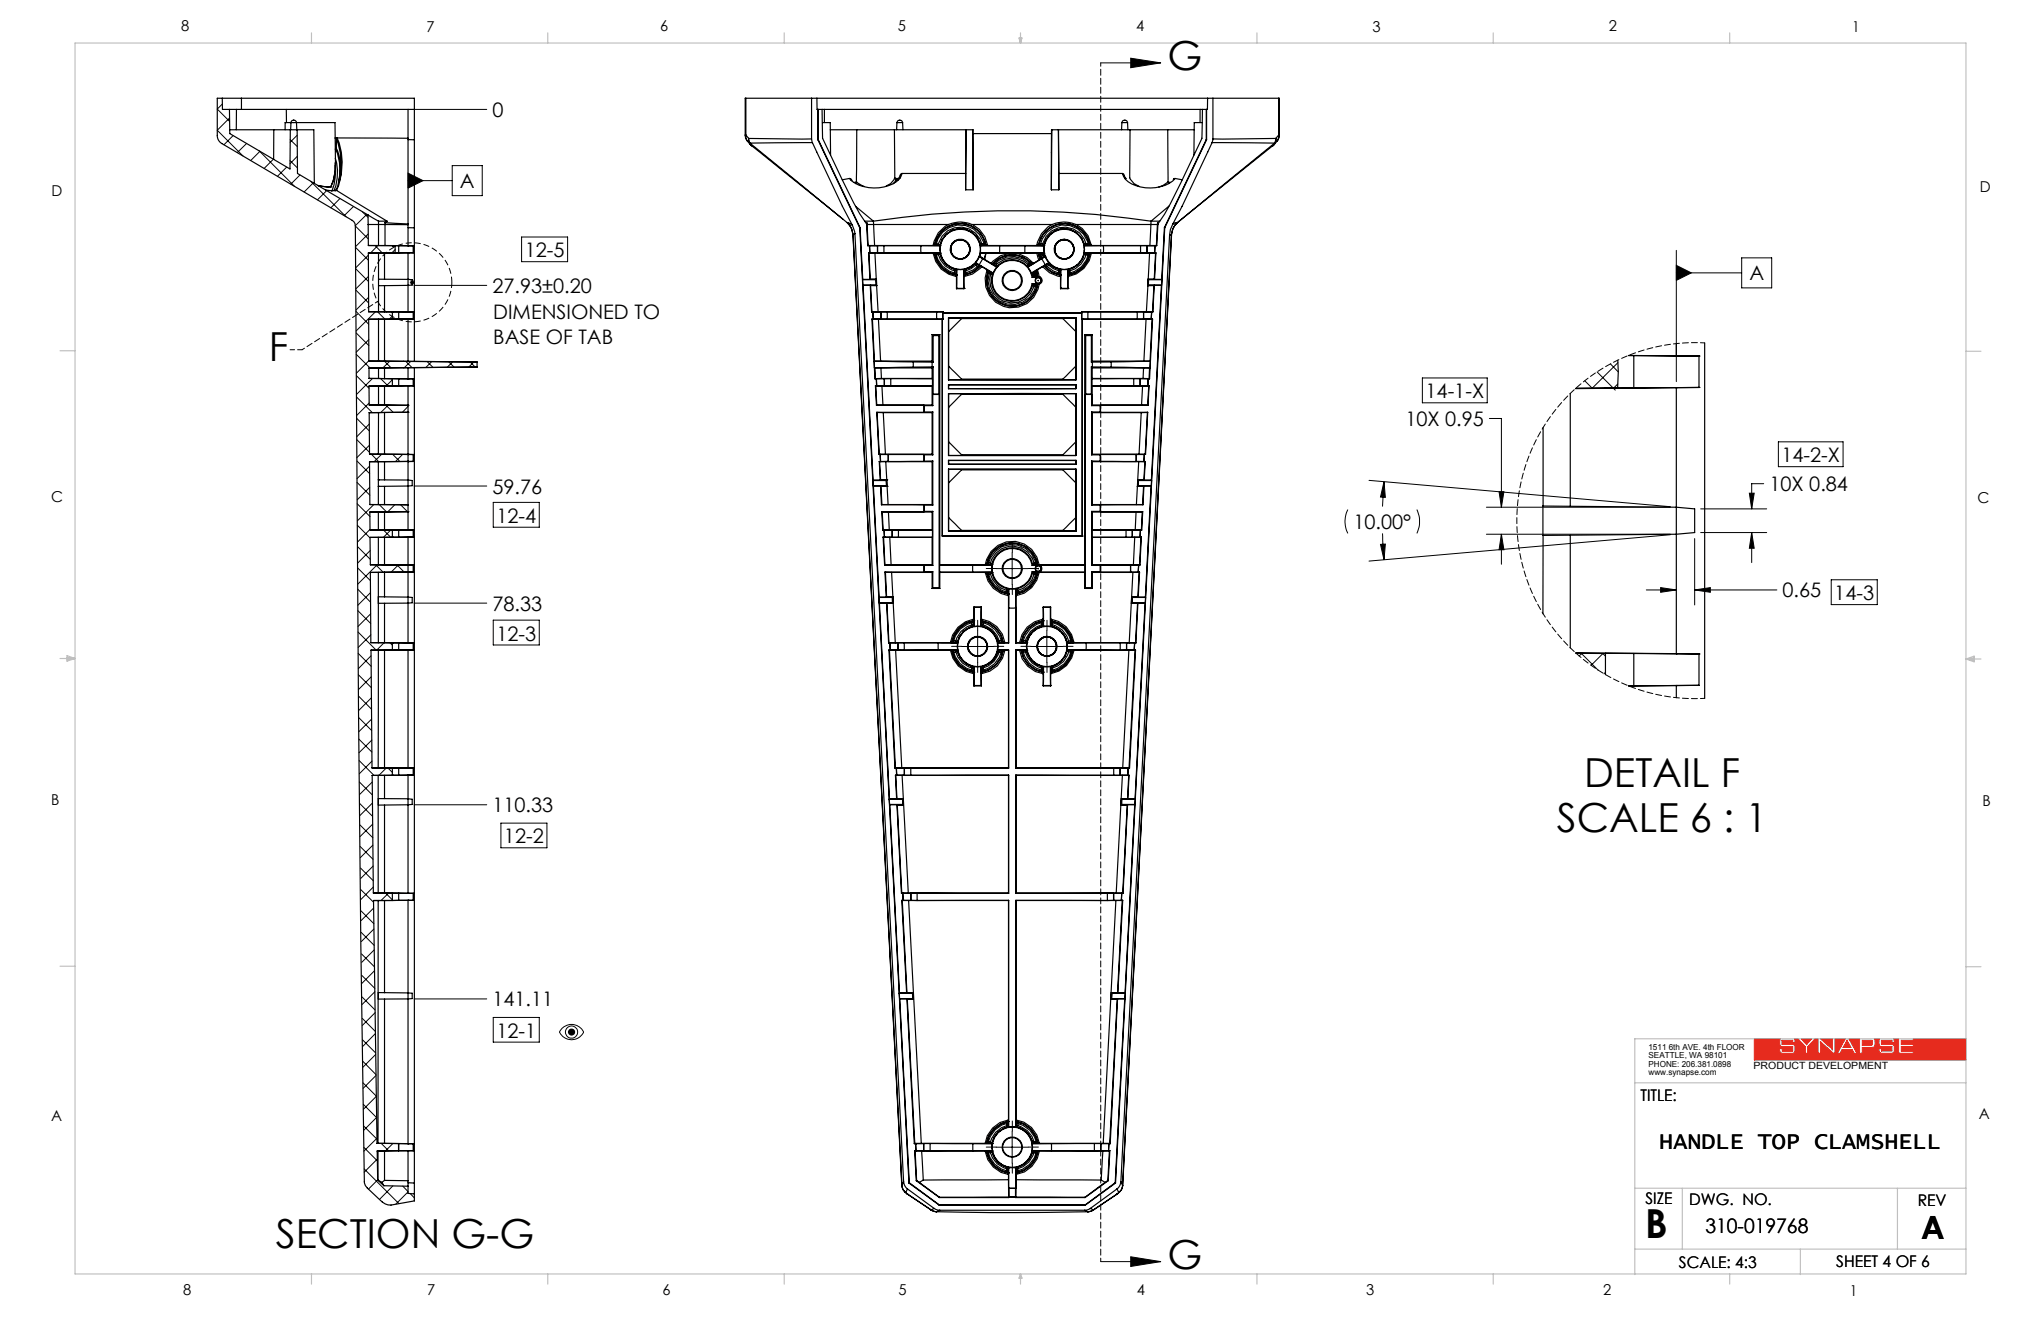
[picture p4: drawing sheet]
<svg xmlns="http://www.w3.org/2000/svg" width="432mm" height="279mm" viewBox="0 0 432 279" stroke-linecap="round" stroke-linejoin="round" font-family="sans-serif">
<defs><g id="words">
<g font-size="8.5">
<text x="247" y="14.8">G</text>
<text x="56.9" y="76.4">F</text>
<text x="335.2" y="166.5">DETAIL F</text>
<text x="329.4" y="175.9">SCALE 6 : 1</text>
<text x="58.4" y="263.9">SECTION G-G</text>
<text x="348.1" y="261.9">B</text>
<text x="247" y="268.3">G</text>
</g>
<text font-size="6.8" x="406.4" y="262">A</text>
<text font-size="4.9" x="351.1" y="243.1">HANDLE TOP CLAMSHELL</text>
<g font-size="4.2">
<text x="104.2" y="24.7">0</text>
<text x="97.3" y="39.8">A</text>
<text x="111" y="54.4">12-5</text>
<text x="370.1" y="59.3">A</text>
<text x="104.2" y="61.9">27.93±0.20</text>
<text x="104.3" y="67.5">DIMENSIONED TO</text>
<text x="104.3" y="72.7">BASE OF TAB</text>
<text x="301.6" y="84.2">14-1-X</text>
<text x="297.3" y="90.1">10X 0.95</text>
<text x="376.9" y="97.8">14-2-X</text>
<text x="104.2" y="104.4">59.76</text>
<text x="374.3" y="103.9">10X 0.84</text>
<text x="105" y="110.6">12-4</text>
<text x="286.3" y="111.9">10.00°</text>
<text x="104.2" y="129.1">78.33</text>
<text x="377.1" y="126.4">0.65</text>
<text x="388.1" y="126.9">14-3</text>
<text x="105" y="135.5">12-3</text>
<text x="104.2" y="171.8">110.33</text>
<text x="106.6" y="178.4">12-2</text>
<text x="104.2" y="212.9">141.11</text>
<text x="105" y="219.5">12-1</text>
<text x="360.8" y="260.8">310-019768</text>
</g>
<g font-size="3.4">
<text x="347" y="232.9">TITLE:</text>
<text x="348.1" y="254.7">SIZE</text>
<text x="357.4" y="255">DWG. NO.</text>
<text x="405.7" y="255">REV</text>
<text x="355.2" y="268.1">SCALE: 4:3</text>
<text x="388.5" y="267.9">SHEET 4 OF 6</text>
</g>
<g font-size="3.2">
<text x="38.3" y="6.7">8</text>
<text x="90.2" y="6.7">7</text>
<text x="139.7" y="6.5">6</text>
<text x="190" y="6.5">5</text>
<text x="240.4" y="6.5">4</text>
<text x="290.4" y="6.7">3</text>
<text x="340.4" y="6.5">2</text>
<text x="391.9" y="6.7">1</text>
<text x="10.9" y="41.6">D</text>
<text x="418.9" y="40.7">D</text>
<text x="10.9" y="106.3">C</text>
<text x="418.4" y="106.4">C</text>
<text x="10.8" y="170.2">B</text>
<text x="419.4" y="170.6">B</text>
<text x="10.8" y="237.2">A</text>
<text x="418.6" y="236.8">A</text>
<text x="38.8" y="273.8">8</text>
<text x="90.4" y="273.8">7</text>
<text x="140.2" y="273.8">6</text>
<text x="190.1" y="273.9">5</text>
<text x="240.5" y="273.8">4</text>
<text x="289" y="273.9">3</text>
<text x="339.1" y="273.8">2</text>
<text x="391.4" y="274.1">1</text>
</g>
<text font-size="2.1" x="371" y="226.1">PRODUCT DEVELOPMENT</text>
<g font-size="1.8">
<text x="348.8" y="222.1">1511 6th AVE. 4th FLOOR</text>
<text x="348.8" y="223.8">SEATTLE, WA 98101</text>
<text x="348.8" y="225.6">PHONE: 206.381.0898</text>
<text x="348.8" y="227.3">www.synapse.com</text>
</g>
</g></defs>
<path d="M232.9 13.3h12.7M239.2 12.3l6.4 1-6.4 1zM232.9 266.8h12.7M239.2 265.8l6.4 1-6.4 1.1z" fill="none" stroke="#000" stroke-width=".21"/>
<path d="M381.1 219.7h2.2l-1.1 1.3zM385.1 219.7h2.6v2.3zM390.8 220l.8 1.5h-1.7zM381.9 222.8v-1.4l-1.5-1.7h-.8l.2 .8h-.5v-.5h-2.3v.9h2.5a1.47 1.47 0 0 1 0 1.8 4.5 4.5 0 0 1-2.8-.1l-.2-.8h.5v.5h2.3v-.9l-2.5-.1a1.42 1.42 0 0 1-.1-1.6h-5.5v4.5h44.7v-4.5h-11.1v.3h-2.6v.9h2.6v.4h-2.6v1h2.6v.5h-3.1M381.9 222.8h.1M381.9 222.8h.6v-1.4l1.5-1.7h.6v3.1M384.6 222.8h.6l-.1-2.5 2.8 2.5h.3v-3.1h2.2l-1.7 3.1h.6l.4-.8h2.1l.5 .8h.6l-1.7-3.1h2.2v3.1h.6v-1.3h2l.5-.1a1.8 1.8 0 0 0 0-1.7h1.2l-.2 .9 .1 .5 .2 .2 2.5 .1v.9h-2.3v-.5h-.5l.2 .8a4.5 4.5 0 0 0 2.8 .1 1.47 1.47 0 0 0 0-1.8h-2.5v-.9h2.3v.5h.5l-.2-.8h1.1v3.1M384.6 222.8h.1M394 220h2l.1 .3v.6l-.3 .2h-1.8zM401.7 222.8h.1" fill="none" stroke="#e62b1e" stroke-width=".21"/>
<g fill="none" stroke="#c0c0c0" stroke-width=".25">
<path d="M15.9 9.1h400v260.4h-400zM65.9 6.9v2.2M115.9 6.9v2.2M165.9 6.9v2.2M215.6 8h.6l-.3 1.1zM215.7 8l.2 1.1M215.9 6.9v2.2M216 8l-.1 1.1M265.9 6.9v2.2M315.9 6.9v2.2M365.9 6.9v2.2M12.7 74.2h3.2"/>
<path d="M415.9 74.3h3.2M12.7 139.3h3.2M14.2 139.1l1.7 .2M14.2 138.7l1.7 .6-1.7 .5zM15.9 139.3l-1.7 .3M415.9 139.4h3.2M415.9 139.4l1.8-.6v1.2zM415.9 139.4l1.8 .3M417.7 139.2l-1.8 .2M12.7 204.4h3.2M415.9 204.5h3.2M415.9 219.7h-70v49.9"/>
<path d="M345.9 229h70M345.9 251.3h70M355.9 251.3v12.9M401.4 251.3v12.9M65.9 269.5v2.1M115.9 269.5v2.1M165.9 269.5v2.1M215.9 269.5v2.1M215.9 269.5l.3 .8h-.6zM265.9 269.5v2.1M315.9 269.5v2.1M345.9 264.2h70"/>
<path d="M365.9 269.5v2.1M380.9 264.2v5.4"/>
</g>
<path d="M239.2 12.3l6.4 1-6.4 1zM239.2 265.8l6.4 1-6.4 1.1z" fill="#000"/>
<path d="M371.2 219.7v4.5h44.7v-4.5h-11.1v.3h-2.6v.9h2.6v.4h-2.6v1h2.6v.5h-3.1v-3.1h-1.1l.2 .3v.5h-.5v-.5h-2.3v.9h2.2l.5 .2 .1 1.3-.5 .4h-2.3l-.3-.2-.2-.8h.5v.5h2.3v-.9l-2.6-.1-.2-.5v-.7l.2-.4h-1.2l.2 .3v1.1l-.3 .4h-2.4v1.3h-.6v-3.1h-2.2l1.7 3.1h-.6l-.5-.8h-2.1l-.4 .8h-.6l1.7-3.1h-2.2v3.1h-.3l-2.7-2.5v2.5h-.6v-3.1h-.6l-1.5 1.7v1.4h-.6v-1.4l-1.5-1.7h-.8l.2 .3v.5h-.5v-.5h-2.3v.9h2.2l.5 .2 .1 1.3-.5 .4h-2.3l-.4-.3-.1-.7h.5v.5h2.3v-.9l-2.6-.1-.2-.4v-.9l.2-.3zM381.1 219.7l1.1 1.3 1.1-1.3zM385.1 219.7l2.6 2.3v-2.3zM390.8 220l-.9 1.5h1.7zM394 220v1.1l2.1-.1v-.8l-.1-.2z" fill-rule="evenodd" fill="#e62b1e"/>
<g fill="none" stroke="#000" stroke-width=".21">
<path d="M47.1 22l-1.1 1.1 2.6 2.6M48.6 24.9l-2.6 2.7 5.4 5.4M49.3 28.7l-1.9 1.9M52.2 30.3l-2 2M54.8 31.9l7.5 7.5M55 32l-2 2M57.8 33.7l-1.9 1.9M60.6 35.3l-1.9 2M61.3 34l1.6 1.5M61.4 29.5l1.5 1.5M62.9 28.6l-1.5 1.5M62.9 33.1l-1.6 1.5"/>
<path d="M63.5 37l-2 1.9M65.7 38.3l7.5 7.6M66.3 38.7l-2 1.9M86.3 36.6l3.2 1.6-3.2 1.6zM86.3 38.2h9.4M87.6 23.1h15.4M95.7 35h6.3v6.4h-6.3zM69.1 40.3l-1.9 2M71.9 42l-1.9 2M74.8 43.7l-2 1.9M75.2 47.8l2.7 2.7M75.2 52.3l2.7 2.7"/>
<path d="M75.2 56.8l2.8 2.7M76.6 44.8l1.3 1.2M77.6 45.3l-2.4 2.4M77.9 49.5l-2.7 2.7M77.9 54l-2.7 2.7M78 58.5l-2.7 2.6M79.3 51.9l1.6 1.6M79.9 51.9l-1.5 1.6M83.6 52.8l-.7 .7M86.7 59.7h1M86.9 59.4l.7 .7M87.2 59.2v1"/>
<path d="M87.6 59.4l-.7 .7M110.3 50.1h9.8v5.3h-9.8zM354.6 56.1l3.2 1.6-3.2 1.6zM354.6 57.7h13.9M354.6 53v27.7M368.5 54.5h6.3v6.4h-6.3zM75.3 61.3l2.7 2.8M75.3 65.9l2.7 2.7M75.4 74.9l2.9 2.9M75.4 70.4l2.6 2.7M75.4 79.4l2.7 2.7M78 62.9l-2.7 2.7"/>
<path d="M78 71.8l-2.6 2.7M78 76.3l-2.6 2.7M79.4 65.9l-4.1 4.1M79.9 65.9l1.5 1.6M81.3 76.4l1.4 1.4M82.4 76.4l-1.4 1.4M83 66.9l-.6 .6M85.9 76.4l1.3 1.4M86.9 76.4l-1.4 1.4M87.6 60.4h15.4M90.4 76.5l1.2 1.2M91.3 76.5l-1.2 1.2"/>
<path d="M94.9 76.5l1.2 1.2M95.8 76.5l-1.2 1.2M99.4 76.6l1.1 1M100.3 76.6l-1.1 1M300.9 79.9h13.7v5.3h-13.7zM337.9 78.7l3.8 3.8M340.7 77l1.7 1.7M342.3 76.7l-5.4 5.4M75.4 84l3.3 3.2M75.5 88.5l2.6 2.7M75.5 93l2.7 2.7M75.5 97.5l2.7 2.7"/>
<path d="M78.1 85.2l-2.6 2.7M78.1 89.7l-2.6 2.7M78.2 94.2l-2.7 2.6M78.2 98.6l-2.7 2.6M78.6 96.1l1.5 1.5M78.8 80.1l-3.4 3.3M80.5 80.1l1.6 1.5M80.7 96.1l-1.5 1.5M81.6 85.7l1.6 1.5M82.1 85.7l-1.5 1.5M83 80.3l-1.3 1.3M83.1 96.1l1.5 1.5"/>
<path d="M85.2 96.1l-1.5 1.5M86.2 85.7l.1 .2M86.3 86l-1.2 1.2M315.1 88.5h2.5v18.8M335.3 80.5l1.5 1.6M342.3 81.2l-.8 .8M376.2 93.5h13.7v5.2h-13.7zM75.5 102l2.7 2.7M75.6 106.5l2.7 2.8M75.6 111.1l2.7 2.7M75.6 115.6l2.7 2.7M78.2 103.1l-2.6 2.6"/>
<path d="M78.3 112l-2.7 2.7M78.3 116.5l-2.6 2.6M79.1 106.7l-3.5 3.5M79.5 119.5l1.6 1.5M79.8 119.5l-4.1 4.1M80.2 106.7l1.6 1.6M81.1 112.1l1.6 1.5M82.7 112.1l-1.6 1.5M83.5 106.8l-1.5 1.5M84 119.5l1.5 1.5M84.2 119.5l-1.5 1.5M84.7 106.8l1.5 1.4"/>
<path d="M87.6 102.8h15.4M104.4 106.3h9.7v5.2h-9.7zM214.1 116.9v6.7M285.2 107.8a5.6 5.6 0 0 0 0 5M289.6 101.6l63.8 5.6M292.1 115.1h1l-.3 3.3zM292.5 112.8l.3 5.6M292.8 101.9l.3 3.3-1-.1zM292.8 101.9l-.3 5.2M299.8 107.8a5.9 5.9 0 0 1 0 5M314.5 113h38.9M314.5 107.3h38.9"/>
<path d="M317.1 104h1.1l-.6 3.3zM317.6 113l.6 3.3h-1.1zM317.6 113v6.3M353.4 113.1l-63.8 5.6M358.5 113.9v14.1M359.8 112.6h14M359.8 107.6h14M370.1 104.3h1l-.5 3.3zM370.6 112.6v6.4M370.6 112.6l.5 3.4h-1zM373.1 102.3h-2.5v5.3M75.7 120.1l2.7 2.7"/>
<path d="M75.7 129.2l2.7 2.7M75.7 124.6l2.7 2.8M75.7 133.7l3.9 3.8M75.8 138.2l2.7 2.7M78.4 125.3l-2.7 2.7M78.4 129.8l-2.7 2.7M78.5 134.3l-2.7 2.6M78.5 138.7l-2.7 2.7M81.2 136l-1.5 1.5M82.5 136l.5 .5M87.6 127.6h15.4M104.4 131.2h9.7v5.2h-9.7z"/>
<path d="M203.4 136.7h6.8M206.8 133.4v6.7M210.7 120.3h6.8M218.1 136.7h6.8M221.5 133.4v6.7M334.5 138.2l3.6 3.6M334.7 138.2l-.6 .5M339.1 138.2l.6 .6M339.1 138.2l-2.5 2.5M348.3 124.8h6.3M351.3 124.3l3.3 .5-3.3 .5zM358.5 124.8l3.3-.5v1z"/>
<path d="M358.5 124.8h17.4M387.4 122.6h9.8v5.3h-9.8zM75.8 142.7l2.8 2.8M75.8 147.2l2.8 2.8M75.9 151.8l2.7 2.7M75.9 156.3l2.8 2.8M78.5 143.2l-2.7 2.7M78.6 147.6l-2.8 2.7M78.6 152.1l-2.7 2.7M78.7 156.5l-2.7 2.7M339.7 142.2l-.4 .3M76 160.9l3.1 3.1"/>
<path d="M76 165.4l2.8 2.7M76.1 169.9l2.7 2.7M76.2 174.5l2.7 2.7M76.2 179l2.7 2.8M78.7 161l-2.7 2.7M78.7 165.4l-2.6 2.7M78.8 169.9l-2.7 2.6M78.8 174.3l-2.6 2.7M78.9 178.8l-2.7 2.6M81.7 162.4l-1.5 1.6M82.1 162.4l.9 1M87.6 170.2h15.4"/>
<path d="M106 174.1h9.7v5.2h-9.7zM76.3 183.6l2.7 2.7M76.3 188.1l2.7 2.7M76.4 192.7l2.7 2.7M76.4 197.2l2.8 2.8M79 183.2l-2.7 2.6M79 187.6l-2.7 2.7M79.1 192.1l-2.7 2.6M79.1 196.5l-2.7 2.6M81.6 188.9l1.4 1.4M82.2 188.9l-1.6 1.6M76.5 201.8l2.7 2.7"/>
<path d="M76.6 206.3l2.7 2.8M76.6 210.9l2.7 2.7M76.7 215.4l2.7 2.8M76.7 219.9l2.8 2.8M79.2 200.9l-2.7 2.7M79.2 205.3l-2.6 2.7M79.3 209.8l-2.7 2.6M79.4 214.2l-2.7 2.7M79.4 218.6l-2.7 2.7M87.6 211.3h15.4M104.4 215.2h9.7v5.2h-9.7zM118.9 217.5a2.83 2.83 0 0 1 4.6 .8 2.83 2.83 0 0 1-2.6 1.6 2.83 2.83 0 0 1-2.5-1.6z"/>
<path d="M76.8 224.5l2.8 2.8M76.8 229l2.8 2.8M76.9 233.6l2.8 2.8M76.9 238.1l2.9 2.8M79.5 223l-2.7 2.7M79.6 227.5l-2.8 2.7M79.6 231.9l-2.7 2.7M79.7 236.3l-2.8 2.8M214.1 239.3v6.7M77 242.7l2.8 2.8M77 247.2l7.4 7.4M79.8 240.7l-2.8 2.8"/>
<path d="M79.8 245.1l-2.8 2.8M79.9 249.6l-2 1.9M80.6 241.8l1.6 1.6M83.1 241.9l-1.5 1.5M83.1 250.8l-2.8 2.9M85.2 250.9l1.1 1.1M86.3 252.1l-2.6 2.6M86.8 252.4l.9 1M210.7 242.6h6.8"/>
<circle cx="120.9" cy="218.3" r="1.29"/>
</g>
<g fill="#000">
<path d="M86.3 36.6l3.2 1.6-3.2 1.6zM354.6 56.1l3.2 1.6-3.2 1.6z"/>
<path d="M351.3 124.3l3.3 .5-3.3 .5zM358.5 124.8l3.3-.5v1zM370.6 112.6l.5 3.4h-1zM370.1 104.3h1l-.5 3.3zM317.6 113l.6 3.3h-1.1zM317.1 104h1.1l-.6 3.3zM292.8 101.9l.3 3.3-1-.1zM292.1 115.1h1l-.3 3.3z"/>
<path d="M120.4 217.7l-.2 .6h1.5a.78 .78 0 0 0-.5-.7 .78 .78 0 0 0-.8 .1zM120.2 218.3a.76 .76 0 0 0 .7 .7 .76 .76 0 0 0 .8-.7z"/>
</g>
<path d="M95.6 59.7a8.4 8.4 0 0 0-12.3-7.4 8.4 8.4 0 0 0-.7 14.4 8.4 8.4 0 0 0 13-6.2v-.8" fill="none" stroke="#000" stroke-width=".21" stroke-dasharray="1.3 .6" stroke-dashoffset=".1" stroke-linecap="butt"/>
<g fill="none" stroke="#000" stroke-width=".21" stroke-dasharray="15.2 1.3 1.3 1.3">
<path d="M214.2 116.9v-2.2M203.5 136.7h-2.2M206.8 133.3v-2.1M210.2 136.7h2.2M210.8 120.2h-2.1M214.2 123.6v2.2M217.6 120.2h2.1M218.1 136.7h-2.1M221.5 133.3v-2.1M224.9 136.7h2.1M206.8 140.1v2.1M221.5 140.1v2.1"/>
<path d="M214.2 239.2v-2.1M210.8 242.6h-2.1M214.2 246v2.1M217.6 242.6h2.1"/>
</g>
<path d="M232.9 13.3v253.5" fill="none" stroke="#000" stroke-width=".21" stroke-dasharray="1.3 .6" stroke-dashoffset=".5"/>
<path d="M61.4 74h2.5" fill="none" stroke="#000" stroke-width=".21" stroke-dasharray="1.3 .6" stroke-dashoffset=".3"/>
<path d="M63.9 74l16-10.2" fill="none" stroke="#000" stroke-width=".21" stroke-dasharray="1.3 .6" stroke-dashoffset=".7"/>
<g fill="none" stroke="#000" stroke-width=".25">
<path d="M47 20.8l.1 2.3h2.9M48.5 23.1l.1 5.2 12.7 7.4 .1-8.3M48.6 27.4h9.3M50 23.1h10.6v2.8M50 23.1v4.3M51.1 20.8v2.3M57.9 27.4h3.5M57.9 27.4v6.3M60.6 23.1h25.7M61.4 27.4h1.5M61.6 25.9a.59 .59 0 0 1 .5-.5 .59 .59 0 0 1 .6 .5M61.6 25.9h1.1"/>
<path d="M61.6 25.9l-.1 1.5M61.6 25.9h-1.3v1.5M62.7 25.9h8.2l.1 9.1a13.4 13.4 0 0 1-.8 5.5M62.7 25.9l.1 1.5M62.9 27.4h3.5l.1 11.4M62.9 27.4v9.3l15 8.8M67.2 39.2l2.1 .3h.7M70 39.5h.1M70.9 34.4v1.8l-.4 2.1-.5 1.2M70.9 35v1.1l-.3 1.7-.6 1.7M70.9 33.5a10 10 0 0 1-.2 6.8M70.9 31.6h.1"/>
<path d="M70.9 31.5h.3M71 31.6a11 11 0 0 1 .6 7M71.2 31.4a10 10 0 0 1 .6 7M71.2 31.4v.1M71.2 31.5l-.2 .1M71.2 29.4a15.2 15.2 0 0 1-.1 10.9M71.2 29.4v2M71.3 29.2h-.4h15.4M71.3 29.2a14.1 14.1 0 0 1-.1 11.1M71.3 29.2l-.1 .2M86.3 29.2v18.2M86.3 23.1v6.1"/>
<path d="M86.3 23.1h1.4M86.3 29.5l1.4 .1M157.7 28.6v.5l.5 .8M157.7 28.6h.1M157.8 20.8h-.1v7.8M157.8 28.6v.6l.4 .7M157.8 20.8h112.7M157.8 20.8v7.8M157.8 28.6l.6 .7M158.2 29.9l.6 .7M158.4 29.3l.2 1M158.4 29.3l13.3 .1"/>
<path d="M158.4 29.3v.5l.4 .8M158.6 30.3l.4 .5 19.3 15.6M158.6 30.3l20.7 16.9M158.8 30.6l.2 .2M171.7 29.4l.2 .8M171.7 20.8v8.6M171.9 30.2l-13.3 .1M171.9 30.2l6.3 13.4 2.1 4.1M172.8 20.8l.1 2.3h1M173 23.1v6.5M173 29.6l9 18.6M173.1 29.5l-.1 .1"/>
<path d="M173.1 29.5l8.9 18.7M173.1 23.1v6.4M173.9 23.1l.1 6.1 6.6 13.7 1.3 2.3 1.4 2.2M173.9 23.1h.5M174 25.9h1.6l.1 6.9M174.4 23.1v2.8M174.4 23.1h79.5M175.6 27.4h5.7M179.7 37.7l.3 .2M179.7 37.7l-1.5 .3M180 37.9l.3 .3M181.2 38.5l-.2 .3"/>
<path d="M181.2 38.4l1.6 1M181.2 38.4v.1M181.2 38.5l-.5 .1M181.3 27.4l-.1 11M181.3 27.4h7.9M189.2 27.4l.1 10.2M189.2 27.4h16.6l.1 12.7M189.3 37.6v.1M189.3 37.6l-.9 1.2-.9 .5M189.3 37.7l.3 .3M189.3 37.7h1M189.6 38l-.6 .8"/>
<path d="M189.6 38h.5M189.8 25.9a.61 .61 0 0 1 .6-.5 .61 .61 0 0 1 .6 .5M189.8 25.9h1.2M189.8 25.9l-.1 1.5M190.5 37l-.4 .7M190.9 36.7a3.7 3.7 0 0 1-2.9 2.6 8 8 0 0 1-8.3-1.6M190.9 36.7l-.3 .1-.1 .3M190.9 36.7h13.4v3.4M191 25.9v1.5M204.4 27.4l-.1 12.7M205.8 27.4l.1 12.7M205.8 28.3h16.7"/>
<path d="M222.5 27.4l-.1 12.7M223.9 27.4l.1 12.7M223.9 27.4l.1 9.3M224 36.7h13.5M224 36.7v3.4M237.3 25.9a.61 .61 0 0 1 .6-.5 .61 .61 0 0 1 .6 .5M237.3 25.9h1.2M237.3 25.9v1.5M237.5 36.7a3.7 3.7 0 0 0 2.8 2.6 8 8 0 0 0 8.3-1.6M237.5 36.7l.2 .1 .1 .3M237.9 37.1l.3 .7-.2-.1M238.5 25.9l.1 1.5"/>
<path d="M239.1 27.4l-.1 9.3a2.43 2.43 0 0 0 2.1 2.7M239.1 27.4h8M239.1 27.4h-16.6l-.1 12.7M247.1 27.4v11M247.1 27.4h5.6M247.1 38.5l.2 .3M247.1 38.4l-1.1 .9-.8 .2M247.1 38.4v.1M247.1 38.5l.5 .1M248.3 37.9l-.1 .1M248.3 37.9h.1M248.6 37.7l-.3 .2"/>
<path d="M248.6 37.7l1.5 .3M253.9 23.1h.5M253.9 23.1v2.8M254.3 25.9h-1.6l-.1 6.9M254.4 23.1l-.1 6.1a248.6 248.6 0 0 1-7.9 16.1l-1.4 2.1M255.2 29.5l.1 .1M255.2 23.1v6.4M255.2 29.5l-8.9 18.7M255.3 29.6l-8.9 18.6M255.3 23.1v6.5M255.5 20.8l-.1 2.3h-1M256.4 30.2l13.3 .1"/>
<path d="M256.4 30.2l-6.3 13.4-2 3.8M256.6 29.4l-.2 .8M256.6 20.8v8.6M269.6 30.6l-.3 .2M269.7 30.3l-.4 .5-20.2 16.3M269.7 30.3l-20.7 16.9M269.9 29.3l-13.3 .1M269.9 29.3l-.2 1M269.9 29.3v.5l-.3 .8M270.2 29.9l-.6 .7M270.5 20.8h.2v7.8M270.5 28.6v.6l-.3 .7"/>
<path d="M270.5 28.6h.2M270.5 20.8v7.8M270.5 28.6l-.6 .7M270.7 28.6l-.1 .5-.4 .8M68.9 40.2l2.3 .1 10.7 6.5M71 40.1l-.1 .3M77.9 45.5l2.2 1.3v5.1M77.9 45.5v2M77.9 47.5h8.4M77.9 47.5v4.4M77.9 51.9l5.7 .1v1.5M77.9 51.9h2.2"/>
<path d="M77.9 53.5h2.2M77.9 53.5l.1 12.4M80 46.8h1.9M80.1 53.5h1.3v5.6M80.1 51.9h1.4M80.1 53.5v12.4M80.1 59.1l7.1 .1v1.1l-7.1 .1M81.5 47.1l4.8 .3M81.5 51.9l4.8 .1M81.5 47.1v4.8M81.9 46.8l-.4 .3M83 53.5h.1"/>
<path d="M83 52h.1M83 53.5h1.3M83 52h1.3M84.3 52h3.1M84.3 52v1.5M86.3 53.5h.1M86.3 52h.1M86.3 47.4v4.6M86.3 53.5v12.5M86.3 53.5h-8.4M86.3 52h1.1M86.3 48.2h1.4"/>
<path d="M87.4 52h.1M87.4 52v1.5h-1.1M87.4 53.4l-3.1 .1M179.2 47.1l.1 .1M179.3 47.2l.5 .5 .5 .9 .2 1M179.3 47.2h.1M179.3 47.2l.5 .5M179.4 47.1l.9 .6M179.4 47.1l.7 1.2 .4 1.3M179.4 47.1l-.1 .1M180.3 47.7l.6 1.7M180.4 49.6l10.4 201.1"/>
<path d="M180.9 49.4l10.3 200.5M180.9 49.4l-.4 .2M181 43.6l3.8 3.2M182 48.2l10.3 202M182.5 59.2l.1 1.1M182.5 59.2h2.8M183 46.8h1.8M183.3 47.4l.1-.3v.4M183.3 47.5l.3 4.5M183.3 47.4v.1M183.4 47.5l.2 4.5M183.4 47.5h-.1"/>
<path d="M183.4 47.5h1.4M183.8 53.5h.2M183.8 53.5h.1M183.8 53.5l.2 5.6-.2-5.6M183.8 53.5h1.3M184 52v1.5M184 53.5h1.7M184.8 46.8a195.9 195.9 0 0 1 58.7 0M184.8 46.8v.7M184.8 47.5h15.8M184.8 47.5l.2 4.4M185 51.9h13.9"/>
<path d="M185 51.9l-1.4 .1M185.1 53.5h13.8M185.1 53.5l.3 6.9-2.8-.1M185.3 59.2v1.1M185.4 59.1l-2.9 .1M185.4 59.1l-.1 .1M185.4 59.1l.1 1.3M185.7 53.5h1.3M185.7 52h1.3M185.7 52h-1.7M185.7 52v1.5M187 52h7.8"/>
<path d="M187 53.5h7.8M187 52v1.5M194.8 52v1.5M194.8 52h4.1M197.4 51.9h1.5M197.4 53.6h1.5M197.4 53.6a5.8 5.8 0 0 0 4.9 4.9M197.4 53.6h.3M197.4 51.9h.3M197.7 53.6a5.6 5.6 0 0 0 4.6 4.6M197.7 51.9a5.5 5.5 0 0 1 5.4-4.7 5.5 5.5 0 0 1 5.5 4.7M197.7 53.6h1.2"/>
<path d="M197.7 51.9h1.2M197.7 53.6h.1M197.7 53.6a5.4 5.4 0 0 0 4.6 4.6M197.7 51.9a5.5 5.5 0 0 1 5.5-4.7 5.5 5.5 0 0 1 5.4 4.7M197.7 51.9h.1M197.7 53.6l.4 .3M198.1 51.6a5.2 5.2 0 0 1 5-4 5.2 5.2 0 0 1 5.1 4M198.1 51.6l-.4 .3M198.1 53.9a5.1 5.1 0 0 0 3.9 3.8M198.1 51.6h.4M198.5 53.9a4.6 4.6 0 0 0 3.5 3.4M198.5 51.6l.4 .3"/>
<path d="M198.5 51.6a4.7 4.7 0 0 1 4.6-3.6 4.7 4.7 0 0 1 4.6 3.6M198.5 53.9h-.4M198.9 53.5a4.2 4.2 0 0 0 3.5 3.5M198.9 51.9v1.6M198.9 51.9a4.4 4.4 0 0 1 4.2-3.5 4.4 4.4 0 0 1 4.3 3.5M198.9 53.6a4.4 4.4 0 0 0 3.5 3.4M198.9 53.6a4.3 4.3 0 0 0 3.4 3.4M198.9 53.6h.1M198.9 51.9h.1M198.9 53.6l-.4 .3M198.9 53.4l-4.1 .1M200.6 47.5a6.4 6.4 0 0 1 5.1 0"/>
<path d="M200.6 47.5a5.9 5.9 0 0 0-3.2 4.4M202 57.7l.3 .5M202 57.3v.4M202.3 57h1.6M202.3 58.2v.3M202.3 57h.1M202.3 58.2h.1M202.3 57v1.2M202.3 57l-.3 .3M202.4 57v4.1M202.4 57l-.1 1.5M202.4 57v4"/>
<path d="M203.9 57v4M203.9 57h.1M203.9 57v4.1M204 57v1.5M204 58.2v.3M204 57h.1M204 58.2h.1M204 57v1.2M204 57l.3 .3M204.3 57.7l-.3 .5M204.3 57.3v.4M204.3 40.1h1.6"/>
<path d="M205.7 47.5h16.9M205.7 47.5l1.5 1 1.2 1.6 .6 1.8M206.4 55.6l-1 .8-1.5 .6M206.4 55.6l3.6 2.2M206.4 55.7l-1.1 .8-1.3 .5M206.4 55.7l1.3 .7M206.4 55.7h.1M206.4 55.7l-1.1 .9-1.3 .4M206.4 55.7l1 .5M206.4 55.7v.4M206.4 56.1l-1 .7-1.1 .5M206.4 56.1l.4 .2"/>
<path d="M206.4 55.6h.1M206.4 55.6l.8 .4M206.8 56.3l-.9 .8-1.6 .6M207.2 54.3l-.8 1.3M207.2 56l2.9 1.7M207.2 54.3l.7 .5M207.2 54.3h.1M207.3 54.3l3.6 2.1M207.3 54.2l-.1 .1M207.3 54.2l.9 .6M207.4 56.2l-1.8 1.4-1.6 .6M207.4 56.2l.3 .2"/>
<path d="M207.4 56.2l-1.3 1.2-2.1 .8M207.4 56.2h.1M207.4 56.2l-.6 .1M207.4 51.9v1.6M207.4 53.5l-.1 .8M207.4 51.9h13.5M207.4 53.5h13.5M207.4 53.6h1.6h-.4M207.4 53.6h.1M207.4 53.4l4.1 .1M207.4 53.6l-.1 .6M207.5 51.9h.1"/>
<path d="M207.5 53.6h1.1M207.5 51.9h1.1M207.5 51.9h-.1M207.5 53.6l-.2 .6M207.7 56.4l-2 1.6-1.7 .5M207.7 51.6l-.2 .3M207.7 51.6h.5M207.9 54.8l3 1.7M207.9 54.8l-.7 1.2M208.2 51.6l.4 .3M208.2 54.8h.1M208.6 53.6h.1"/>
<path d="M208.6 53.6l-.4 1.2M208.6 51.9h.4M208.6 51.9h.1M208.8 57.2l1.2 .7M208.8 57.2a5.8 5.8 0 0 0 3.8 7.7 5.8 5.8 0 0 0 7.3-4.8M208.8 57.2l.3 .1M209 51.9h-1.6M209.1 57.3a5.4 5.4 0 0 0 3.6 7.3 5.4 5.4 0 0 0 6.8-4.5M209.1 57.3l.9 .6M209.1 57.3h.1M209.1 57.3l.2 .5M209.3 57.8a5.1 5.1 0 0 0 3.5 6.4 5.1 5.1 0 0 0 6.3-3.7"/>
<path d="M209.3 57.8l.3 .2M209.6 58a4.8 4.8 0 0 0 3.3 5.9 4.8 4.8 0 0 0 5.9-3.4M209.7 55.6a5.8 5.8 0 0 1 8.9 0M209.7 55.6l1.2 .8M209.7 55.6l.3 .2M210 57.9a4.4 4.4 0 0 0 3 5.7 4.4 4.4 0 0 0 5.5-3.5M210 57.9h.1M210 57.9l-.4 .1M210 55.8a5.4 5.4 0 0 1 8.3 0M210 55.8h.1M210 55.8l.9 .5M210 57.8v.1"/>
<path d="M210.1 57.7l-.1 .1M210.5 55.7a5.2 5.2 0 0 1 7.3 0M210.5 55.7l-.5 .1M210.5 55.7l.3 .2M210.8 55.9l.1 .4M210.8 55.9a4.8 4.8 0 0 1 6.7 0M210.9 56.5l-.8 1.2M210.9 56.4v.1M210.9 56.3a4.4 4.4 0 0 1 6.5 0M210.9 56.3h.1M210.9 56.4h.1M210.9 56.3v.1"/>
<path d="M211.5 52h-4.1M211.5 52v1.5M211.5 52h5.4M211.5 53.5h5.4M216.9 52v1.5M216.9 52h4M217.4 56.3h.1M217.4 56.3v.1M217.4 56.4h.1M217.5 56.4v.1M217.5 56.5l.7 1.2M217.5 55.9l-.1 .4"/>
<path d="M217.8 55.7l.5 .1M217.8 55.7l-.3 .2M218.2 57.7l.1 .1M218.3 55.8l-.9 .5M218.3 55.8h.1M218.3 57.9h.1M218.3 57.8v.1M218.3 57.9l.2 .6M218.3 57.9l.4 .1M218.4 58.7a4.3 4.3 0 0 0-6.6-2.9 4.3 4.3 0 0 0 0 7.1 4.3 4.3 0 0 0 6.6-2.9M218.4 58.7h1.2M218.5 58.5l-.1 .2"/>
<path d="M218.5 58.5h.1M218.5 58.5h1M218.6 55.6l-1.2 .8M218.6 55.6l-.3 .2M218.7 58l.1 .2M218.8 58.2l-.3 .3M218.8 58.2h.3M219 57.8l.1 .4M219 57.8l-.3 .2M219.1 58.2l.4 .3M219.2 57.3l.3 1.2M219.2 57.3h.1"/>
<path d="M219.2 57.3l-.9 .6M219.2 57.3l-.2 .5M219.4 51.9h1.5M219.4 51.9h.3M219.4 53.6h1.5M219.4 53.6l.3 1.4M219.4 53.6h.3M219.5 57.2l.4 1.3M219.5 57.2l-1.2 .7M219.5 57.2l-.3 .1M219.5 58.5h.3M219.5 58.5h.1"/>
<path d="M219.6 59.4h.1M219.6 58.7a.67 .67 0 0 1 .7 .6 .67 .67 0 0 1-.7 .7M219.6 58.7a.67 .67 0 0 0-.6 .6 .67 .67 0 0 0 .6 .7M219.7 51.9a5.5 5.5 0 0 1 5.5-4.7 5.5 5.5 0 0 1 5.4 4.7M219.7 51.9a5.5 5.5 0 0 1 5.4-4.7 5.5 5.5 0 0 1 5.5 4.7M219.7 51.9h.1M219.7 53.6h.1M219.7 53.6h1.1M219.7 51.9h1.1M219.7 53.6l.4 1.2M219.7 53.6l.4 .3M219.8 58.5l-.2 .2"/>
<path d="M219.8 58.5h.1M219.9 58.5a.81 .81 0 0 1 .6 .8 .81 .81 0 0 1-.6 .8M220.1 54.8l-.4 .2M220.1 54.8h.1M220.1 51.6a5.2 5.2 0 0 1 5.1-4 5.2 5.2 0 0 1 5 4M220.1 51.6l-.4 .3M220.1 51.6h.5M220.1 53.9l.2 .4M220.1 53.9h.5M220.3 54.3l-.2 .5M220.3 54.8l-2.8 1.7M220.3 54.8l.8 1.2"/>
<path d="M220.6 51.6l.2 .3M220.6 51.6a4.7 4.7 0 0 1 4.6-3.6 4.7 4.7 0 0 1 4.6 3.6M220.6 53.9l.1 .1M220.6 56.4l1.4 1.3 2.3 .8M220.7 54l.4 .2M220.7 54l-.4 .3M220.8 51.9h.1M220.8 53.6l.3 .6M220.8 53.6h.1M220.8 53.6l-.2 .3M220.9 51.9a4.4 4.4 0 0 1 4.3-3.5 4.4 4.4 0 0 1 4.2 3.5M220.9 53.5l.2 .8"/>
<path d="M220.9 51.9v1.6M220.9 53.4l-4 .1M220.9 53.6l.2 .6M220.9 56.2l1.3 1.2 2.1 .8M220.9 56.2l-.3 .2M220.9 56.2l1.8 1.4 1.6 .6M220.9 56.2h.1M220.9 56.2l.6 .1M221.1 54.3l-3.6 2.1M221.1 54.3h.1M221.1 54.2l-1.4 .8M221.1 54.2h.1"/>
<path d="M221.1 54.2l-1 .6M221.1 54.3l.8 1.3M221.1 56l-2.9 1.7M221.1 54.3l-.8 .5M221.5 56.3l1.3 1 1.2 .4M221.9 55.6l-.8 .4M221.9 55.6h.1M221.9 55.6l.9 .8 1.6 .6M221.9 55.6l-3.6 2.2M221.9 55.7l1.2 .9 1.2 .4M221.9 55.7l-1.3 .7M221.9 55.7l1.1 .8 1.3 .5"/>
<path d="M221.9 55.7h.1M221.9 55.7l-1 .5M221.9 56.1l.9 .7 1.2 .5M221.9 55.7v.4M221.9 56.1l-.4 .2M222.4 40.1h1.6M222.6 47.5a6.6 6.6 0 0 1 5.1 0M222.6 47.5a6 6 0 0 0-3.2 4.4M224 57.7l.3 .5M224 57.3v.4M224.3 57v1.5M224.3 58.2v.3"/>
<path d="M224.3 57h.1M224.3 58.2h.1M224.3 57v1.2M224.3 57l-.3 .3M224.4 57h.1M224.4 57v4.1M224.4 57h1.6M224.4 57v4M225.9 57v4M225.9 57h.1M226 57v4.1M226 57v1.5"/>
<path d="M226 58.2v.3M226 57h.1M226 58.2h.1M226 57v1.2M226 57l.3 .3M226.3 57.7l-.3 .5M226.3 57.3v.4M227.7 47.5h15.8M227.7 47.5l1.3 .8 1.2 1.5 .7 2.1M229.4 53.4l4 .1M229.4 51.9v1.6M229.4 53.5a4.3 4.3 0 0 1-3.4 3.5"/>
<path d="M229.4 53.5h13.8M229.4 51.9h13.9M229.4 53.6a4.3 4.3 0 0 1-3.4 3.4M229.4 53.6h1.5M229.4 53.6h.1M229.4 53.6h1.2M229.4 51.9h.1M229.4 51.9h1.2M229.4 53.6l.4 .3M229.8 51.6l-.4 .3M229.8 53.9a4.8 4.8 0 0 1-3.5 3.4M229.8 53.9h.4"/>
<path d="M229.8 51.6h.4M230.2 53.9a5.1 5.1 0 0 1-3.9 3.8M230.2 51.6l.4 .3M230.6 53.6a5.5 5.5 0 0 1-4.6 4.6M230.6 53.6h.1M230.6 51.9h.1M230.6 53.6l-.4 .3M230.6 51.9h.3M230.6 53.6h.3M230.9 51.9h-1.5M230.9 53.6a5.9 5.9 0 0 1-4.9 4.9M233.4 53.5h7.9"/>
<path d="M233.4 52h7.9M233.4 52h-4M233.4 52v1.5M241.3 53.5h1.3M241.3 52h1.3M241.3 52v1.5M242.6 53.5h1.7M242.6 52h1.7M242.6 52v1.5M242.9 59.1l.1 .1M242.9 59.1h2.9M242.9 59.1l-.1 1.3"/>
<path d="M243 59.2v1.1M243 59.2h2.8M243.2 53.5h1.3M243.2 53.5l-.3 6.9h2.8M243.3 51.9l1.4 .1M243.5 47.5l-.2 4.4M243.5 47.5h1.4M243.5 46.8h1.9M243.5 46.8v.7M244.3 53.5h.2M244.3 52v1.5M244.5 53.5h.1"/>
<path d="M244.5 53.5l-.2 5.6 .2-5.6M244.9 47.5l-.2 4.5M244.9 47.5h.1M245 47.4l-.1-.3v.4M245 47.5l-.3 4.5M245 47.4v.1M245.8 59.1v.1M245.8 59.2l-.1 1.1M246.3 48.2h.1M246.3 48.2l-.5 10.9M246.4 48.2l-10.4 202M247.3 43.6l-3.8 3.2"/>
<path d="M247.4 49.7l-10.3 200.2M247.8 49.6l-.4 .1M247.8 49.6l-10.3 201.1M247.9 49.6l-10.4 201.1M248.1 47.4l-.5 1.1-.2 1.2M249 47.1l-.9 .3M249 47.1l-.8 1.2-.4 1.3M249 47.1v.1M249 47.2l-.5 .5-.5 .9-.2 1M249 47.2h.1M249 47.2l-.5 .5M78 65.9h2.1"/>
<path d="M78 67.5h3.4v8.9M78 65.9l5 .1M78 67.5v8.9M78 76.4l22.9 .2M78 76.4h2.1M78.1 77.8h2M78.1 77.8v2.2M80.1 77.8h1.3M80.1 76.4h1.3M80.1 65.9h1.3M80.1 67.5v8.9M80.1 77.8v2.2"/>
<path d="M81.4 76.4l19.5 .2M81.4 65.9l4.9 .1M81.4 60.4v5.5M81.4 77.8v2.3M83 67.5h.1M83 66h.1M83 66h1.3M83 67.5h1.3M83 66v1.5M84.3 66h3.1M84.3 66v1.5M86.3 67.5h.1"/>
<path d="M86.3 66h.1M86.3 67.5v8.9M86.3 77.8v2.3M86.3 67.5h-8.3M86.3 66h1.1M87.4 66h.1M87.4 67.5h-3.1M87.4 67.5h-1.1M87.4 66v1.5M87.7 76.4v-55.6h-41.7v7.8a1.93 1.93 0 0 0 1 1.8l27.5 16.2 .6 .7 .1 .5 .6 102.4 .5 49.9 .8 50.1 .2 .6a25 25 0 0 0 4.2 3.8l1.2 .3 5-.9v-176.2M100.9 77.6l-22.8 .2M100.9 77.6l-19.5 .2"/>
<path d="M100.9 76.6v1M182.6 60.3h2.7M184.2 60.4l.2 5.6M184.2 60.4h1.3M184.5 67.5h.2M184.5 67.5h.1M184.5 67.5l.6 12.6M184.6 67.5h1.2M184.6 67.5l.4 8.9M184.7 66h1.7M184.7 66v1.5M184.7 67.5h1.7"/>
<path d="M184.7 67.5h.1M185 76.4l8.2 .2M185 76.4v1.4M185 76.4h1.3M185 77.8h.1M185 76.4h.1M185.1 77.8h1.3M185.1 77.8l.1 2.3M185.3 60.3l.2 .1M185.5 60.4h.1M185.5 60.4l.3 5.5M185.8 65.9h13.7"/>
<path d="M185.8 65.9l-1.4 .1M185.8 67.5h13.6M185.8 67.5l.5 8.9M186.3 76.4h10.9M186.4 77.8h10.8M186.4 77.8l.1 2.2M187.7 66h10.5M187.7 67.5h10.5M187.7 66h-1.3v1.5h1.3M187.7 66v1.5M193.2 77.6l-8.2 .2M193.2 76.6h4"/>
<path d="M193.2 76.6v1M197.2 76.4l.2 .2M197.2 70.8v5.6M197.2 70.8l.2 .2M197.2 70.8h1.6M197.2 77.6h.2M197.2 76.6h.2M197.2 77.6h-4M197.2 76.6v1M197.2 77.8v2.2M197.4 77.6l-.2 .2M197.4 77.6v5.8"/>
<path d="M197.4 71v5.6M197.4 71h1.2M198.2 66h1.3M198.2 67.5h1.3M198.2 66v1.5M198.6 71v12.4M198.8 70.8l-.2 .2M198.8 70.8v48.7M199.4 67.5h.1M199.4 67.5v45.9M199.5 67.5h.1M199.5 66v1.5"/>
<path d="M199.5 66.2v1.3M199.5 66.2h29.3M199.5 65.9v.1M199.5 65.9v.3M199.5 66.2h.1M200.7 67.2h26.9M200.7 67.2v.1M200.7 67.2v13.1M200.7 67.3h26.9M200.7 77.4l2.7 2.8h21.5l2.7-2.8M200.7 70.1l2.7-2.7h21.5l2.7 2.7M200.7 67.3v13"/>
<path d="M202.4 61.1h1.5M202.4 61h.1M202.4 61v.1M202.4 61h1.5M203.9 61h.1M203.9 61v.1M218.4 60l.1 .1M218.4 60h1.2M218.5 60.1h1M218.5 60.1h.1M218.5 60.1l.3 .4M218.8 60.5h.3"/>
<path d="M219.5 60.1h.3M219.5 60.1h.1M219.5 60.1l-.4 .4M219.6 60l.2 .1M219.8 60.1h.1M224.4 61.1h1.6M224.4 61h1.5M224.4 61h.1M224.4 61v.1M225.9 61h.1M225.9 61l.1 .1M227.6 67.3v13"/>
<path d="M227.6 67.2v.1M227.6 67.2v13.1M228.8 65.9h13.7M228.8 65.9v.1M228.8 66.2h.1M228.8 65.9v.3M228.8 67.5h.1M228.8 66v1.5M228.8 66.2v1.3M228.8 66h1.4M228.8 67.5h1.4M228.8 67.5h.2"/>
<path d="M229 67.5h13.5M229 67.5h.1M229 67.5v45.9M229.5 70.8l.2 .2M229.5 70.8h1.6M229.5 70.8v48.7M229.7 71h1.2M229.7 71v12.4M230.2 66h10.4M230.2 67.5h10.4M230.2 66v1.5M230.9 77.6l.2 .2"/>
<path d="M230.9 77.6v5.8M230.9 71v5.6M230.9 77.6h.2M230.9 76.6h.2M231.1 77.8h10.8M231.1 76.4l-.2 .2M231.1 76.4h10.9M231.1 77.8v2.2M231.1 70.8l-.2 .2M231.1 70.8v5.6M231.1 77.6h4M231.1 76.6v1"/>
<path d="M235.1 77.6l8.2 .2M235.1 76.6h-4M235.1 76.6v1M240.6 66h1.3v1.5h-1.3M240.6 66v1.5M241.9 77.8h1.3M241.9 66h1.7M241.9 67.5h1.7M241.9 77.8l-.1 2.2M242 76.4h1.3M242.5 67.5h1.2M242.5 67.5l-.5 8.9"/>
<path d="M242.5 65.9l1.4 .1M242.8 60.4h.1M242.9 60.4l-.4 5.5M243 60.3h2.7M243 60.3l-.2 .1M243.2 77.8l-.1 2.3M243.3 77.8h-.1M243.3 76.4h.1M243.3 76.4l-8.2 .2M243.3 76.4v1.4M243.6 67.5h.1M243.6 67.5h.2"/>
<path d="M243.6 66v1.5M243.7 67.5l-.4 8.9M243.8 67.5h-.1M243.8 67.5l-.6 12.6M244.1 60.4l-.2 5.6M244.1 60.4h-1.2M245.7 60.4l-2.1 41.1M245.7 60.3v.1M342.3 76.2l.1 2.4-.2 3.4M344.5 75.2h1.2M344.6 75.2l10 .1M345.7 75.2v6.9h-6l2.5-.1"/>
<path d="M345.7 75.2l13.7 .1M354.6 75.3h.1M354.6 72.7v2.6M359.4 75.3h.1M359.4 75.3v6.7M360.6 72.5v75.2M78.1 80l4.9 .1M78.1 81.7h2M78.1 80h2M78.1 81.7v4M78.1 85.7h8.2M78.1 87.3h2"/>
<path d="M78.1 85.7h2M78.1 87.3l.1 8.8M78.2 96.1h8.1M78.2 96.1h1.8M78.2 97.6h1.8M78.2 97.6v9.1M80 97.6h1.4M80 96.1h1.4M80 97.6v9.1M80.1 85.7h1.3M80.1 81.7h1.3M80.1 81.7v4"/>
<path d="M80.1 80l1.3 .1M80.1 87.3l-.1 8.8M81.4 96.1h4.9M81.4 80.1h4.9M81.4 85.7h4.9M81.4 87.2l-1.3 .1M81.4 81.7v4M81.4 87.2v8.9M81.4 97.6v3.9M83 81.6l-4.9 .1M83 81.6h.1M83 80.1h1.3"/>
<path d="M83 81.6h1.3M83 80.1v1.5M84.3 80.1h3.1M84.3 80.1v1.5M86.3 87.2l-8.2 .1M86.3 97.6h-8.1M86.3 96.1h.1M86.3 97.6h.1M86.3 81.6h.1M86.3 80.1h.1M86.3 85.7h.1M86.3 87.2h.1"/>
<path d="M86.3 96.1h1.1M86.3 81.6h1.1M86.3 81.6v30.5M86.3 97.6h-4.9M86.3 81.6l-4.9 .1M86.3 87.2h-4.9M87.4 96.1h.1M87.4 81.6h.1M87.4 80.1h.1M87.4 96.1v1.5h-1.1M87.4 80.1v1.5M87.4 97.6h-1.1"/>
<path d="M87.4 81.6h-3.1M185.1 80.1h2M185.2 81.6h3.3M185.2 80.1h-.1M185.2 81.6l.1 .1M185.2 81.6l.2 4.1M185.3 81.7h1.3M185.3 81.7l.2 4M185.4 80.1l.1 1.5M185.4 85.7h10.1M185.5 87.2h10M185.5 85.7h1.3"/>
<path d="M185.5 87.2h.1M185.5 85.7h-.1M185.5 87.2l.4 8.9M185.6 87.2l1.3 .1M185.6 87.2l.4 8.9M185.9 96.1h.3M186 97.6h1.4M186 96.1h-.1M186 96.1h1.3M186 97.6l.3 3.9M186.2 96.1h1.7M186.2 96.1l.1 1.5h1.6"/>
<path d="M186.5 80h10.7M186.5 80l-1.3 .1M186.6 81.7h10.6M186.6 81.7l.2 4M186.8 85.7h10.4M186.9 87.3h10.3M186.9 87.3l.4 8.8M187.1 80.1v1.5v-1.5M187.3 96.1h9.9M187.4 97.6h9.8M187.4 97.6l.2 3.9M187.9 96.1h7.6"/>
<path d="M187.9 96.1h.1M187.9 96.1v1.5h7.6M188.5 80.1h8.8M188.5 81.6h8.8M188.5 80.1h-1.4M188.5 80.1v1.5M195.5 96.1v.1M195.5 85.7v.1M195.5 85.7v1.5M195.5 96.1v1.5M195.5 85.8h1.8M195.5 87.1h1.8"/>
<path d="M195.5 96.2h1.8M195.5 87.1v.1M195.5 85.8v1.3M195.5 96.2v1.3M195.5 97.5v.1M197.2 85.7l.1 .1M197.2 81.7v4M197.2 96.1l.1 .1M197.2 87.3v8.8M197.2 97.6v9.1M197.2 80l.1 .1M197.3 81.6l-.1 .1"/>
<path d="M197.3 80.1v1.5M197.3 83.4v2.4M197.3 87.1v9.1M197.3 87.1l-.1 .2M197.3 97.5l-.1 .1M197.3 97.5v9.3M197.3 83.4h1.4M197.3 97.5h-1.8M197.4 83.4h1.2M197.4 83.4h-.1M198.6 83.4h.1M198.7 83.4v40.9"/>
<path d="M200.7 80.3h26.9M200.7 83.3h26.9M200.7 99.2v.1M200.7 99.2h26.9M200.7 82.2h26.9M200.7 98.2h26.9M200.7 81.4h26.9M200.7 97.4h26.9M200.7 96.3h26.9M200.7 99.2v13.1M200.7 81.4v.8M200.7 97.4v.8"/>
<path d="M200.7 80.3h.1M200.7 83.3h.1M200.7 96.3h.1M200.7 82.2h.1M200.7 81.4h.1M200.7 97.4h.1M200.7 83.3v13M200.7 99.3h26.9M200.7 98.2h.1M200.7 99.3v2.8M200.7 93.5l2.7 2.7h21.5l2.7-2.7M200.7 86.1l2.7-2.7h21.5l2.7 2.7"/>
<path d="M227.6 99.3v2.8M227.6 98.2h.1M227.6 81.4v.8M227.6 97.4v.8M227.6 83.3v13M227.6 80.3h.1M227.6 83.3h.1M227.6 96.3h.1M227.6 82.2h.1M227.6 81.4h.1M227.6 99.2v.1M227.6 99.2v13.1"/>
<path d="M227.6 97.4h.1M229.6 83.4v40.9M229.6 83.4h1.4M229.7 83.4h-.1M229.7 83.4h1.2M230.9 83.4h.1M231 97.5l.1 .1M231 87.1l.1 .2M231 97.5v9.3M231 87.1v9.1M231 83.4v2.4M231 85.8h1.8"/>
<path d="M231 97.5h1.8M231 87.1h1.8M231 96.2h1.8M231 81.6h8.9M231 80.1v1.5M231 81.6l.1 .1M231.1 85.7l-.1 .1M231.1 85.7h10.4M231.1 97.6h9.8M231.1 87.3h10.3M231.1 97.6v9.1M231.1 87.3v8.8"/>
<path d="M231.1 96.1l-.1 .1M231.1 96.1h9.9M231.1 80h10.7M231.1 81.7h10.6M231.1 81.7v4M231.1 80l-.1 .1M232.8 97.5v.1M232.8 87.1v.1M232.8 85.8v1.3M232.8 96.2v1.3M232.8 85.7h10.1M232.8 87.2h10"/>
<path d="M232.8 96.1h7.6M232.8 85.7v.1M232.8 96.1v.1M232.8 85.7v1.5M232.8 96.1v1.5M239.9 80.1h-8.9M239.9 80.1h1.3M239.9 80.1v1.5M240.4 96.1v1.5h-7.6M240.4 96.1h.1M240.4 97.6h1.6M240.4 96.1h1.7"/>
<path d="M240.9 97.6l-.3 5.3M241 96.1h1.3M241.2 80.1h2M241.2 80.1v1.5v-1.5M241.4 87.3l-.4 8.8M241.5 85.7h1.3M241.7 81.7h1.3M241.7 81.7l-.2 4M241.8 80l1.3 .1M242.1 96.1l-.1 1.5M242.1 96.1h.3M242.1 96.1h.1"/>
<path d="M242.3 97.6l-.3 3.9M242.3 97.6h-1.4M242.3 96.1h.1M242.7 87.2l-1.3 .1M242.7 87.2l-.4 8.9M242.8 85.7h.1M242.8 87.2h-.1M242.8 87.2l-.4 8.9M242.9 80.1l-.1 1.5M242.9 80.1v1.5M243 81.7l-.2 4M243.1 80.1h.1"/>
<path d="M243.1 81.6h-3.2M243.1 81.6l-.1 .1M243.1 81.6l-.2 4.1M326.5 90.4l-.1 39.4M332.2 83.2v23.9M342.2 82l-8.8 .1M354.6 82h.1M354.6 82v56.3M359.4 82h.1M359.4 82l-26.1 .2M359.4 82h-4.8M78.2 106.7l8.1 .1-4.9-.1"/>
<path d="M78.2 106.7h1.8M78.2 108.3h1.8M78.2 108.3l.1 3.8M78.3 112.1h4.7M78.3 113.7h1.7M78.3 112.1h1.7M78.3 113.7l.1 5.8M78.4 119.5h7.9M78.4 119.5h1.6M80 101.5h.1M80 102.9h.1M80 106.7h1.4"/>
<path d="M80 108.3h1.4M80 112.1h1.4M80 113.7h1.4M80 108.3v3.8M80 113.7v5.8M80 119.5h1.4M80 101.5l7.2 .1v1.1l-7.2 .2M81.4 112.1h4.9M81.4 119.5h4.9M81.4 102.9v3.8M81.4 108.3v3.8M81.4 113.7v5.8"/>
<path d="M83 113.6l-4.7 .1M83 113.6h.1M83 112.1h1.3M83 113.6h1.3M83 112.1v1.5M84.3 112.1h3.1M84.3 112.1v1.5M86.3 108.2l-8.1 .1M86.3 113.6h.1M86.3 113.6l-4.9 .1M86.3 112.1h.1M86.3 119.5h.1"/>
<path d="M86.3 108.2h.1M86.3 119.5h1.1M86.3 113.6h1.1M86.3 113.6v22.4M86.3 108.2l-4.9 .1M87.4 113.6h.1M87.4 112.1h.1M87.4 119.5h.1M87.4 112.1v1.5M87.4 119.5v1.5M87.4 113.6h-3.1M184.7 101.6l2.9-.1v1.3h-2.8"/>
<path d="M184.7 101.6v1.1M184.7 101.6h2.8M184.7 102.7l.1 .1M184.7 102.7h2.8M184.8 102.8l1.2 23.5M186.3 101.5h1.3M186.4 102.9l.2 3.8M186.4 102.9l.1 3.9M186.4 102.9h1.3M186.5 106.8h9M186.5 108.2h9M186.5 108.2l.2 .1"/>
<path d="M186.5 108.2l.3 3.9M186.6 106.7h1.3M186.6 106.7l-.1 .1M186.7 108.3h1.3M186.7 108.3l.1 3.8M186.8 112.1h2M186.8 112.1h.1M186.8 113.6l.1 .1M186.8 112.1h1.3M186.8 113.6h3.3M186.8 113.6l.3 5.9M186.9 113.7h1.3"/>
<path d="M186.9 113.7l.3 5.8M187 112.1h.1M187 112.1l.1 1.5M187.1 113.6h.1M187.1 119.5h8.4M187.2 119.5h-.1M187.5 101.6v1.1M187.5 102.7l.2 .2M187.6 101.5h.1M187.6 101.5l-.1 .1M187.6 101.5l.1 1.4M187.7 102.9h.1"/>
<path d="M187.7 102.9l.2 3.8M187.9 106.7h9.3M188 108.3h9.2M188 108.3l.1 3.8M188.1 112.1h9.1M188.2 113.7h9M188.2 113.7l.3 5.8M188.5 119.5h8.7M188.5 119.5h-1.3M188.7 112.1l.1 1.5v-1.5M190.1 112.1h7.2M190.1 113.6h7.2"/>
<path d="M190.1 112.1h-1.3M190.1 112.1v1.5M195.5 119.5v.1M195.5 106.8h.1M195.5 106.8v1.4M195.5 119.5v1.5M195.5 119.6h1.8M195.5 106.8h1.8M195.5 108.2h1.8M195.5 108.2h.1M195.5 119.6v1.3M197.2 119.5l.1 .1"/>
<path d="M197.2 113.7v5.8M197.2 106.7l.1 .1M197.2 108.3v3.8M197.2 112.1h.1M197.3 112.1v1.5M197.3 113.6l-.1 .1M197.3 108.2l-.1 .1M197.3 108.2v11.4M198.8 119.5h7M198.8 119.5v1.5M198.8 119.5h11M198.8 119.5h.1"/>
<path d="M199.4 113.4h29.6M199.4 113.4h.1M200.7 112.3h26.9M200.7 112.3h.1M200.7 102.1v7.4M200.7 102.1l2.7-2.7h21.5l2.7 2.7M200.7 109.5l2.7 2.7h21.5l2.7-2.7M200.7 109.5v2.8M205.8 119.5l4.1 .1M205.8 119.5v1.5M208.5 119.4a5.8 5.8 0 0 1 5.7-4.9 5.8 5.8 0 0 1 5.7 5M208.5 119.4h1.3"/>
<path d="M208.5 119.4h.3M208.8 119.4a5.4 5.4 0 0 1 5.4-4.6 5.4 5.4 0 0 1 5.3 4.7M208.8 119.4h.1M208.8 119.4h1M209.2 119.1a5.1 5.1 0 0 1 5-3.9 5.1 5.1 0 0 1 4.9 3.9M209.2 119.1l-.4 .3M209.2 119.1h.3M209.5 119.1l.3 .3M209.5 119.1a4.8 4.8 0 0 1 4.7-3.6 4.8 4.8 0 0 1 4.6 3.6M209.8 119.5l.1 .1M209.8 119.4a4.4 4.4 0 0 1 4.4-3.6 4.4 4.4 0 0 1 4.3 3.7M209.8 119.4h.1"/>
<path d="M209.8 119.4v.1M209.9 119.6v1.4M218.4 119.6a4.3 4.3 0 0 0-6.6-2.9 4.3 4.3 0 0 0 0 7.1 4.3 4.3 0 0 0 6.6-2.9M218.4 119.6h1.2M218.5 119.5h.1M218.5 119.5h11M218.5 119.5h1.4M218.5 119.5h1M218.8 119.1l-.3 .4M218.8 119.1h.3M219.1 119.1l.4 .4M219.5 119.5h.4"/>
<path d="M219.5 119.5h.1M219.6 119.6a.67 .67 0 0 1 .7 .7 .67 .67 0 0 1-.7 .6M219.6 119.6a.67 .67 0 0 0-.6 .7 .67 .67 0 0 0 .6 .6M219.7 119.5l-.1 .1M219.7 119.5h.1M219.7 119.5l-1.3 .1M219.8 119.5a.76 .76 0 0 1 .6 .8 .76 .76 0 0 1-.6 .7M219.8 119.5h9.7M227.6 102.1v7.4M227.6 112.3h.1M227.6 109.5v2.8M229 113.4h.1"/>
<path d="M229.5 119.5h.1M229.5 119.5v1.5M231 108.2l.1 .1M231 108.2v11.4M231 119.6h1.8M231 106.8h1.8M231 108.2h1.8M231 113.6h7.2M231 112.1v1.5M231 113.6l.1 .1M231.1 119.5h8.7M231.1 119.5l-.1 .1"/>
<path d="M231.1 106.7l-.1 .1M231.1 106.7h9.3M231.1 108.3h9.2M231.1 113.7v5.8M231.1 112.1h9.1M231.1 113.7h9M231.1 108.3v3.8M231.1 112.1h-.1M232.8 108.2h.1M232.8 106.8v1.4M232.8 119.6v1.3M232.8 119.5h6.4"/>
<path d="M232.8 108.2h9M232.8 119.5v.1M232.8 106.8h.1M232.8 119.5v1.5M238.2 112.1h-7.2M238.2 112.1h1.3M238.2 112.1v1.5M239.2 119.5h.1M239.2 119.5h2M239.2 119.5v1.5M239.5 112.1h2M239.5 112.1v1.5l.1-1.5"/>
<path d="M239.8 119.5h1.3M240.1 113.7h1.3M240.1 113.7l-.3 5.8M240.2 112.1h1.3M240.3 108.3h1.4M240.3 108.3l-.1 3.8M240.4 106.7h1.3M240.6 102.9h.1M240.6 102.9h1.3M240.6 102.9l-.2 3.8M240.7 101.5h.1M240.7 101.5l.1 .1"/>
<path d="M240.7 101.5h1.3M240.8 102.7l-.2 .2M240.8 102.7h2.8M240.8 101.6h2.8M240.8 101.6v1.1M240.9 119.5l-.1 1.5M241.1 119.5h.1M241.2 113.6h.1M241.3 112.1h.1M241.3 112.1l-.1 1.5M241.4 113.7l-.3 5.8M241.5 113.6l-.1 .1"/>
<path d="M241.5 112.1h.1M241.5 113.6h-3.3M241.5 113.6l-.3 5.9M241.7 108.3l-.2 3.8M241.7 106.7l.1 .1M241.8 108.2l-.1 .1M241.8 108.2l-.3 3.9M241.8 106.8h-9M241.9 102.9l-.2 3.8M241.9 102.9l-.1 3.9M243.5 102.8l-1.2 23.5M243.6 102.7l-.1 .1"/>
<path d="M243.6 101.5v.1M243.6 101.5h-2.9v1.3h2.8M243.6 101.6v1.1M326.4 107l28.2 .3 3.9 .3v5l-3.9 .4-28.2 .2M332.2 113.2v23.9M78.4 121.1h1.6M78.4 121.1l.1 14.8M78.5 135.9h2.9M78.5 135.9l4.5 .1M78.5 137.5h2.9M78.5 137.5l.2 24.9M80 137.5v24.9"/>
<path d="M80 121.1v14.8M80 126.2l7.2 .2v1.1l-7.2 .1M81.4 135.9l4.9 .1M81.4 121l-1.4 .1M81.4 121v5.3M81.4 127.6v8.3M81.4 137.5v24.9M83 136h.1M83 137.5h1.3M83 136h1.3M83 136v1.5M83 137.5h-4.5"/>
<path d="M84.3 137.5h3.1M84.3 136h3.1M84.3 136v1.5M86.3 121l-7.9 .1M86.3 136h.1M86.3 121h.1M86.3 137.5h.1M86.3 121h1.1M86.3 136h1.1M86.3 137.5v25M86.3 121h-4.9M86.3 137.5h-4.9"/>
<path d="M87.4 136h.1M87.4 121h.1M87.4 137.5h.1M87.4 136v1.5M185.9 126.4l.1 1.1M185.9 126.4h2.9M186 126.3l-.1 .1M186 126.3h2.8M186 127.5l.1 .1M186 127.5h2.8M186.1 127.6l2.1 41.3M186.1 127.6h2.8"/>
<path d="M187.2 121h8.3M187.2 121h.1M187.2 121l.4 5.3M187.3 121l1.3 .1M187.3 121l.3 5.3M187.6 127.6l.4 8.4M187.6 127.6l.5 8.3M187.6 127.6h1.3M188.1 135.9h1.3M188.1 137.5h1.9M188.1 137.5h.1M188.1 135.9l-.1 .1"/>
<path d="M188.1 137.5l1.2 25M188.2 137.5h1.3M188.2 137.5l1.2 24.9M188.2 136l.1 1.5M188.3 136v1.5M188.3 137.5h.1M188.6 121.1h8.6M188.6 121.1l.8 14.8M188.8 126.4v1.1M188.8 127.5l.1 .1M188.8 126.3v.1M188.8 126.3l.1 1.3"/>
<path d="M188.9 126.2l-1.3 .1M188.9 126.2l-.1 .1M188.9 127.6h.1M188.9 126.2v1.4M189.4 135.9h13.1M189.5 137.5h13M189.5 137.5l1.3 24.9M190 137.5h.1M190 137.5h1.3M190 136v1.5M191.3 136h7.2M191.3 136h-3.3"/>
<path d="M191.3 136v1.5M195.5 120.9h1.8M195.5 120.9v.1M197.2 121.1v3.4M197.2 124.5h1.6M197.3 124.3l-.1 .2M197.3 120.9l-.1 .2M197.3 120.9v3.4M197.3 124.3h1.4M198.5 137.5h-7.2M198.5 136h4.1M198.5 136v1.5"/>
<path d="M198.7 124.3l.1 .2M198.8 121h7M198.8 121v.1M198.8 121.1h11M198.8 121.1v3.4M201.1 137.5h1.4M201.1 137.5a5.8 5.8 0 0 0 4.9 5M201.1 135.9h1.4M201.1 137.5h.3M201.1 135.9h.3M201.4 137.5a5.5 5.5 0 0 0 4.6 4.7M201.4 137.5h.1"/>
<path d="M201.4 135.9h.1M201.4 137.5h1.1M201.4 135.9h1.1M201.4 137.5a5.4 5.4 0 0 0 4.6 4.7M201.4 137.5l.4 .4M201.8 137.9a5.1 5.1 0 0 0 3.8 3.8M201.8 135.6l-.4 .3M201.8 135.6h.4M202.2 137.9a4.6 4.6 0 0 0 3.4 3.4M202.2 135.6l.3 .3M202.2 137.9h-.4M202.5 137.5a4.2 4.2 0 0 0 3.5 3.5"/>
<path d="M202.5 137.5a4.3 4.3 0 0 0 3.5 3.5M202.5 137.5h.1M202.5 137.5a4.4 4.4 0 0 0 3.5 3.5M202.5 135.9h.1M202.5 137.5l-.3 .4M202.5 135.9l.1 .1M202.6 136v1.4M202.6 137.4l-4.1 .1M202.6 137.4l-.1 .1M205.6 131.7a5.1 5.1 0 0 0-3.8 3.9M205.6 132.2a4.8 4.8 0 0 0-3.4 3.4M205.6 132.2l.4 .2"/>
<path d="M205.6 131.7v.5M206 131v1.4M206 131a5.9 5.9 0 0 0-4.9 4.9M206 131.3a5.5 5.5 0 0 0-4.6 4.6M206 131v.3M206 132.4h.1M206 131.3h.1M206 131.3a5.4 5.4 0 0 0-4.6 4.6M206 131.3l-.4 .4M206 131.3v1.1M206 132.4a4.4 4.4 0 0 0-3.5 3.5M206 128.4h.1"/>
<path d="M206 128.4v4M206 132.4l.1 .1M206 128.4h1.6M206 132.4a4.3 4.3 0 0 0-3.5 3.5M206.1 128.4v4.1M206.1 128.4h1.5M207.6 128.4l-.1 4.1M207.6 132.4a4.4 4.4 0 0 1 3.5 3.5M207.6 132.4l-1.5 .1M207.6 128.4h.1M207.6 128.4v4M207.6 132.4a4.3 4.3 0 0 1 3.5 3.5"/>
<path d="M207.6 131a5.8 5.8 0 0 1 5 4.9M207.6 131v1.4M207.6 131.3a5.4 5.4 0 0 1 4.6 4.6M207.6 131v.3M207.6 132.4h.1M207.6 132.4a4.2 4.2 0 0 1 3.5 3.5M207.6 131.3h.1M207.6 131.3v1.1M207.6 131.3l.4 .4M208 131.7a5.3 5.3 0 0 1 3.8 3.8M208 132.2l-.4 .2M208 132.2a4.8 4.8 0 0 1 3.4 3.3"/>
<path d="M208 131.7v.5M208.5 121.1a5.8 5.8 0 0 0 4.8 4.9M208.5 121.1h.3M208.8 121.1a5.4 5.4 0 0 0 4.5 4.5M208.8 121.1h.1M208.8 121.1a5.5 5.5 0 0 0 4.5 4.5M208.8 121.1l.4 .4M209.2 121.5a5.1 5.1 0 0 0 3.7 3.7M209.2 121.5h.3M209.5 121.5a4.7 4.7 0 0 0 3.4 3.3M209.8 121.1h.1M209.8 121.1a4.3 4.3 0 0 0 3.5 3.5"/>
<path d="M209.8 121.1h-1.3M209.8 121.1h-1M209.8 121.1l-.3 .4M209.9 121l-.1 .1M209.9 121h-4.1M211.1 135.9v.1M211.1 136v1.5M211.1 137.5a4.3 4.3 0 0 1-3.5 3.5M211.1 137.5h2.3M211.1 137.5h.1M211.1 135.9h2.3M211.1 136h2.3"/>
<path d="M211.1 137.6a4.4 4.4 0 0 1-3.5 3.4M211.1 137.6h1.5M211.1 135.9h1.5M211.1 137.6h.1M211.1 137.6a4.3 4.3 0 0 1-3.5 3.4M211.1 135.9h.1M211.1 137.6h1.1M211.1 135.9h1.1M211.1 137.6l.3 .3M211.4 137.9a4.8 4.8 0 0 1-3.4 3.4M211.4 135.5l-.3 .4M211.4 137.9h.4"/>
<path d="M211.4 135.5h.4M211.8 137.9a5.3 5.3 0 0 1-3.8 3.8M211.8 135.5l.4 .4M212.2 137.6a5.4 5.4 0 0 1-4.6 4.6M212.2 137.6h.4M212.2 135.9h.4M212.2 137.6a5.5 5.5 0 0 1-4.6 4.6M212.2 137.6h.1M212.2 135.9h.1M212.2 137.6l-.4 .3M212.6 137.6a5.7 5.7 0 0 1-5 4.9M212.9 125.2l.4 .4"/>
<path d="M212.9 124.8v.4M213.3 124.6h.1M213.3 124.6v1.4M213.3 125.6v.4M213.3 125.6h.1M213.3 124.6v1M213.3 124.6l-.4 .2M213.4 135.9v.1M213.4 124.6v11.3M213.4 137.5v24.9M213.4 128.6h1.5M213.4 128.6v7.4"/>
<path d="M213.4 137.5h.1M213.4 137.5v25M213.4 124.5h1.5M213.4 124.5v.1M213.4 124.5v4.1M214.9 124.5v.1M214.9 124.5v4.1M214.9 128.6v7.4M214.9 137.5h.1M214.9 137.5h2.3M214.9 136h2.3M214.9 137.5v25"/>
<path d="M214.9 124.6v11.3M214.9 135.9v.1M214.9 135.9h2.3M214.9 137.5v24.9M214.9 124.6h.1M215 124.6h.1M215 124.6v1.4M215 125.6v.4M215 125.6h.1M215 124.6v1M215 124.6l.4 .2M215.4 125.2l-.4 .4"/>
<path d="M215.4 124.8v.4M215.7 137.6h1.5M215.7 137.6a5.8 5.8 0 0 0 5 4.9M215.7 135.9h1.5M215.7 137.6h.4M215.7 135.9h.4M216.1 137.6a5.4 5.4 0 0 0 4.6 4.6M216.1 137.6a5.5 5.5 0 0 0 4.6 4.6M216.1 137.6h.1M216.1 135.9h.1M216.1 137.6h1.1M216.1 135.9h1.1"/>
<path d="M216.1 137.6l.4 .3M216.5 137.9a5.1 5.1 0 0 0 3.8 3.8M216.5 135.5l-.4 .4M216.5 137.9h.4M216.5 135.5h.4M216.9 137.9a4.8 4.8 0 0 0 3.4 3.4M216.9 135.5l.3 .4M217.2 137.5a4.3 4.3 0 0 0 3.5 3.5M217.2 135.9v1.6M217.2 137.6a4.4 4.4 0 0 0 3.5 3.4M217.2 137.6a4.3 4.3 0 0 0 3.5 3.4M217.2 137.6h.1"/>
<path d="M217.2 135.9h.1M217.2 137.6l-.3 .3M218.4 120.9l1.3 .1M218.4 120.9h1.2M218.5 121.1h.1M218.5 121.1a4.5 4.5 0 0 1-3.5 3.5M218.5 121.1h11M218.5 121.1h1.4M218.5 121.1h1M218.5 121.1l.3 .3M218.8 121.4a4.8 4.8 0 0 1-3.4 3.4M218.8 121.4h.3"/>
<path d="M219.1 121.4a5.1 5.1 0 0 1-3.7 3.8M219.5 121.1a5.4 5.4 0 0 1-4.5 4.5M219.5 121.1h.4M219.5 121.1h.1M219.5 121.1a5.5 5.5 0 0 1-4.5 4.5M219.5 121.1l-.4 .3M219.6 120.3h.1M219.6 120.9l.1 .1M219.7 121h.1M219.8 121h9.7M219.9 121.1a5.8 5.8 0 0 1-4.9 4.9M220.3 131.7a5.3 5.3 0 0 0-3.8 3.8"/>
<path d="M220.3 132.2a4.8 4.8 0 0 0-3.4 3.3M220.3 132.2l.4 .2M220.3 131.7v.5M220.7 132.4a4.3 4.3 0 0 0-3.5 3.5M220.7 131v1.4M220.7 131a5.8 5.8 0 0 0-5 4.9M220.7 131.3a5.4 5.4 0 0 0-4.6 4.6M220.7 131v.3M220.7 132.4h.1M220.7 131.3v1.1M220.7 131.3h.1M220.7 131.3l-.4 .4"/>
<path d="M220.7 128.4h.1M220.7 128.4v4M220.7 132.4l.1 .1M220.7 128.4h1.6M220.7 128.4l.1 4.1M220.7 128.4h1.5M222.2 128.4v4.1M222.3 132.4a4.3 4.3 0 0 1 3.5 3.5M222.3 132.4l-1.5 .1M222.3 128.4h-.1M222.3 128.4v4M222.3 132.4a4.4 4.4 0 0 1 3.5 3.5"/>
<path d="M222.3 131a5.8 5.8 0 0 1 4.9 4.9M222.3 131v1.4M222.3 131.3a5.5 5.5 0 0 1 4.6 4.6M222.3 131v.3M222.3 132.4h.1M222.3 131.3h.1M222.3 131.3l.4 .4M222.3 131.3v1.1M222.7 131.7a5.1 5.1 0 0 1 3.9 3.9M222.7 132.2l-.4 .2M222.7 132.2a4.6 4.6 0 0 1 3.4 3.4M222.7 131.7v.5"/>
<path d="M225.7 136l.1 1.5M225.7 136h.1M225.7 137.4l4.1 .1M225.8 137.5a4.3 4.3 0 0 1-3.5 3.5M225.8 135.9h13.1M225.8 137.5h13M225.8 137.5h1.4M225.8 137.5h.1M225.8 135.9h.1M225.8 137.5h1.1M225.8 137.5l.3 .4M225.8 135.9l-.1 .1"/>
<path d="M226.1 137.9a4.7 4.7 0 0 1-3.4 3.4M226.1 135.6l-.3 .3M226.1 137.9h.5M226.1 135.6h.5M226.6 137.9a5.1 5.1 0 0 1-3.9 3.8M226.6 135.6l.3 .3M226.9 135.9h-1.1M226.9 137.5a5.5 5.5 0 0 1-4.6 4.7M226.9 137.5h.1M226.9 135.9h.1M226.9 137.5l-.3 .4M226.9 137.5h.3"/>
<path d="M226.9 135.9h.3M227.2 137.5a5.9 5.9 0 0 1-4.9 5M227.2 135.9h-1.4M229.5 124.5h1.6M229.5 121.1v3.4M229.5 121v.1M229.6 124.3l-.1 .2M229.6 124.3h1.4M229.8 136h7.2M229.8 136h-4.1M229.8 137.5h7.2M229.8 136v1.5"/>
<path d="M231 120.9l.1 .2M231 124.3l.1 .2M231 120.9v3.4M231 120.9h1.8M231.1 121.1h8.6M231.1 121.1v3.4M232.8 120.9v.1M232.8 121h6.4M237 136h3.3M237 136v1.5M238.3 137.5h.1M238.3 136v1.5"/>
<path d="M238.3 137.5h1.9M238.3 137.5h-1.3M238.8 137.5l-1.3 24.9M238.8 137.5h1.3M238.9 135.9h1.3M239.2 121h.1M239.2 121h1.9M239.4 127.6h2.9M239.4 127.6h1.3M239.5 126.3v.1M239.5 126.3h2.8M239.5 126.3l-.1 1.3"/>
<path d="M239.5 127.5h2.8M239.5 127.5l-.1 .1M239.5 126.4v1.1M239.5 126.4h2.9M239.7 121.1l-.8 14.8M240 137.5h.1M240 136v1.5M240.1 136l-.1 1.5M240.1 137.5l-1.2 24.9M240.2 135.9l.1 .1M240.2 137.5h-.1M240.2 137.5l-1.2 25"/>
<path d="M240.7 127.6l-.5 8.3M240.7 127.6l-.4 8.4M240.7 126.3h-1.2M240.8 121h.1M241 121l-1.3 .1M241 121l-.3 5.3M241.1 121h-.1M241.1 121l-.4 5.3M242.3 127.6l-2.2 41.3M242.3 127.5v.1M242.3 126.3l.1 .1M242.4 126.4l-.1 1.1"/>
<path d="M333.3 138.1l21.3 .2M333.4 138.2h12.3M339.7 138.2h.1M339.7 138.2v4.5M345.7 138.2l13.7 .1M345.7 138.2v6.9M354.6 138.3h.1M354.6 138.3h4.8M359.4 138.3h.1M359.4 138.3v6.7M205.6 141.7l.4 .5M205.6 141.3v.4"/>
<path d="M206 142.2v.3M206 141h.1M206 142.2h.1M206 141v1.2M206 141l-.4 .3M206 141h1.6M206 141v4.1M206 145.1h1.6M206 141v1.5M206.1 145h.1M206.1 145l-.1 .1M206.1 145h1.5"/>
<path d="M206.1 141v4M207.6 141v4M207.6 145v.1M207.6 141v4.1M207.6 141v1.5M207.6 142.2v.3M207.6 141h.1M207.6 141v1.2M207.6 142.2h.1M207.6 141l.4 .3M208 141.7l-.4 .5M208 141.3v.4"/>
<path d="M220.3 141.7l.4 .5M220.3 141.3v.4M220.7 141v1.5M220.7 142.2v.3M220.7 141h.1M220.7 142.2h.1M220.7 141v1.2M220.7 141l-.4 .3M220.7 141h1.6M220.7 141v4.1M220.7 145.1h1.6M220.7 145h1.5"/>
<path d="M220.7 145v.1M220.8 141l-.1 4M222.2 141v4M222.2 145l.1 .1M222.2 145h.1M222.3 141v4.1M222.3 141v1.5M222.3 141h.1M222.3 142.2v.3M222.3 142.2h.1M222.3 141v1.2M222.3 141l.4 .3"/>
<path d="M222.7 141.7l-.4 .5M222.7 141.3v.4M344.5 145.1h1.2M354.6 145h.1M354.6 145l-10 .1M354.6 145v2.6M359.4 145l-13.7 .1M359.4 145h-4.8M78.7 162.4h2.7M78.7 162.4l4.3 .1M78.7 164h2.7M78.7 164l.3 24.9"/>
<path d="M80 164v24.9M80 168.9l7.2 .2v1l-7.2 .2M81.4 162.4l4.9 .1M81.4 164v4.9M81.4 170.3v18.6M83 164h.1M83 164h1.3M83 164h-4.3M84.3 162.5h3.1M84.3 162.5l-1.3-.1v1.6M84.3 162.5v1.5M86.3 162.5h.1"/>
<path d="M86.3 163.9h1.1M86.3 163.9v25M86.3 164h-4.9M87.4 162.5h.1M87.4 163.9l-3.1 .1M87.4 162.5v1.4M188.1 169.1l.1 1M188.1 169.1h2.9M188.2 168.9l-.1 .2M188.2 170.1v.1M188.2 170.1h2.8M188.2 170.2l2.1 39.8"/>
<path d="M188.2 170.2h2.9M189.3 162.5h2M189.4 162.4h1.4M189.4 164h.1M189.4 162.4l-.1 .1M189.4 164l.3 4.9-.2-4.9M189.5 164h1.4M189.6 162.5l.1 1.4M189.7 162.5v1.4M189.7 163.9l3 .1M189.7 163.9l-.3 .1M189.8 170.3l.9 18.6"/>
<path d="M189.8 170.3l1 18.6M189.8 170.3h1.3M190.8 162.4h22.6M190.9 164h22.5M190.9 164l1.3 24.9M191 169.1v1M191 170.1l.1 .1M191 168.9v.2M191 168.9l.1 1.3M191.1 168.9h-2.9M191.1 168.9v1.4M191.1 168.9h-.1"/>
<path d="M191.1 170.2v.1M191.3 162.5v1.5v-1.5M192.7 162.4l20.7 .1M192.7 162.4l-1.4 .1M192.7 162.4v1.6M213.4 162.4v.1M213.4 164v24.9M213.4 163.9l-20.7 .1M213.4 163.9v.1M213.4 163.9v25M214.9 163.9v.1M214.9 163.9l20.7 .1"/>
<path d="M214.9 163.9v25M214.9 162.4v.1M214.9 162.4h22.6M214.9 164h22.6M214.9 164v24.9M235.6 162.4l-20.7 .1M235.6 162.4l1.4 .1M235.6 162.4v1.6M237 162.5h2M237 162.5v1.5v-1.5M237.2 170.3h1.3M237.2 170.2v.1"/>
<path d="M237.2 168.9h2.9M237.2 168.9h.1M237.2 168.9v1.4M237.3 168.9v.2M237.3 168.9l-.1 1.3M237.3 170.1h2.8M237.3 170.1l-.1 .1M237.3 169.1v1M237.3 169.1h2.9M237.5 164h1.3M237.5 164l-1.4 24.9M237.5 162.4h1.4"/>
<path d="M238.5 170.3l-1 18.6M238.5 170.3l-.9 18.6M238.6 163.9l-3 .1M238.6 163.9l.3 .1M238.7 162.5l-.1 1.4M238.9 164l-.3 4.9 .2-4.9M238.9 162.4l.1 .1M238.9 164h-.1M240.1 170.1l-2.9 .1M240.1 168.9l.1 .2M240.2 169.1l-.1 1M79 188.9h2.4"/>
<path d="M79 188.9h4M80 190.5v51.3M81.4 188.9h4.9M83 188.9h1.3M83 190.5h-4l.8 51.3M83 188.9v1.6M84.3 190.4l-1.3 .1M84.3 188.9h3.1M84.3 188.9v1.5M86.3 190.4h.1M86.3 188.9h.1M86.3 188.9h1.1"/>
<path d="M86.3 190.4v51.5M86.3 190.4l-4.9 .1v19.5M87.4 188.9h.1M87.4 188.9v1.5h-3.1M190.8 188.9h1.4M190.8 190.4h1.9M190.8 188.9h-.1M190.8 190.4l.1 .1M190.8 190.4l1.1 19.6M190.9 190.5h1.3M190.9 190.5l1 19.5M191 188.9h.1"/>
<path d="M191 188.9l.1 1.5M191.1 190.4h.1M192.2 188.9h21.2M192.2 190.5h21.2M192.2 190.5l2.7 51.3M192.7 190.4v-1.5v1.5M192.7 190.4l1.3 .1M194 188.9h19.4M194 188.9h-3.3M194 188.9v1.6M213.4 188.9h.1M213.4 190.5v47.8"/>
<path d="M213.4 190.4l-19.4 .1M213.4 190.4v.1M213.4 190.4v48M214.9 190.4v.1M214.9 190.4l19.4 .1M214.9 190.4v48M214.9 188.9h.1M214.9 188.9h21.2M214.9 190.5h21.2M214.9 190.5v47.8M234.3 188.9h-19.4M234.3 188.9h3.3"/>
<path d="M234.3 188.9v1.6M235.6 190.4v-1.5v1.5M235.6 190.4h1.9M235.6 190.4l-1.3 .1M236.1 190.5h1.3M236.1 190.5l-2.7 51.3M236.1 188.9h1.4M237.2 190.4h.1M237.3 188.9h.1M237.3 188.9l-.1 1.5M237.4 190.5l-1 19.5M237.5 188.9h.1"/>
<path d="M237.5 190.4l-.1 .1M237.5 190.4l-1.1 19.6M80 209.9l7.2 .2v1.1l-7.2 .1zM81.4 211.3v30.5M190.3 210.1v1.1M190.3 210.1h2.7M190.3 210v.1M190.3 210h2.8M190.3 211.2l.1 .1M190.3 211.2h2.8M190.4 211.3l2 38.9M190.4 211.3h2.9"/>
<path d="M193 210.1l.1 1.1M193.1 211.2l.1 .1M193.1 210l-.1 .1M193.1 210l.1 1.3M193.2 211.3h.1M193.2 209.9l-.1 .1M193.2 209.9l.1 1.4M193.2 209.9l-1.3 .1M235.1 209.9l.1 .1M235.1 209.9l1.3 .1M235.1 211.3h.1M235.1 209.9v1.4"/>
<path d="M235.2 210l2.9 .1M235.2 210l.1 .1M235.2 210l-.1 1.3M235.2 211.2l-.1 .1M235.2 211.2h2.8M235.3 210.1h2.8M235.3 210.1l-.1 1.1M237.9 211.3l-2 38.9M237.9 211.3h-2.8M238 211.2l-.1 .1M238.1 210.1l-.1 1.1M213 237.6a5.1 5.1 0 0 0-3.9 3.9"/>
<path d="M213 238.1a4.8 4.8 0 0 0-3.5 3.4M213 238.1l.3 .2M213 237.6v.5M213.3 237.2a5.6 5.6 0 0 0-4.6 4.6M213.3 238.3h.1M213.3 237.2h.1M213.3 237.2v1.1M213.3 237.2l-.3 .4M213.3 238.3a4.3 4.3 0 0 0-3.4 3.5M213.3 236.9v1.4M213.3 236.9a5.8 5.8 0 0 0-4.9 4.9M213.3 236.9v.3"/>
<path d="M213.4 238.3a4.3 4.3 0 0 0-3.5 3.5M213.4 238.3v.1M213.4 238.4h1.5M213.4 238.4h.1M214.9 238.4h.1M214.9 238.3v.1M214.9 238.3a4.3 4.3 0 0 1 3.5 3.5M215 238.3a4.3 4.3 0 0 1 3.4 3.5M215 236.9a5.7 5.7 0 0 1 4.9 4.9M215 236.9v1.4M215 236.9v.3M215 237.2a5.5 5.5 0 0 1 4.6 4.6"/>
<path d="M215 238.3h.1M215 237.2a5.4 5.4 0 0 1 4.6 4.6M215 237.2h.1M215 237.2v1.1M215 237.2l.3 .4M215.3 237.6a5.1 5.1 0 0 1 3.9 3.9M215.3 238.1l-.3 .2M215.3 238.1a4.7 4.7 0 0 1 3.5 3.4M215.3 237.6v.5M79.8 241.8h1.6M79.8 241.8l4.5 .1M79.8 243.5h.2"/>
<path d="M79.8 243.5l.1 6.1M79.9 249.6l1.3 1.2M79.9 249.6h.1M79.9 249.6l.9 .5M80 243.5l-.1 6.1M80.8 250.1l.4 .7M81.2 250.8l5.1 .1M81.4 249.7l-.6 .4M81.4 249.7h4.9M81.4 241.8l4.9 .1M81.4 243.4l-1.4 .1M81.4 243.4v6.3"/>
<path d="M84.3 241.9h.1M84.3 243.4h3.1M84.3 241.9v1.5M84.3 243.4l-4.5 .1M84.3 241.9h3.1M86.3 241.9h.1M86.3 243.4h.1M86.3 241.9h1.1M86.3 243.4v9l1.4 .1M86.3 243.4h-4.9M86.3 250.2h1.4M87.4 241.9h.1"/>
<path d="M87.4 243.4h.1M87.4 241.9v1.5M190.8 250.7l.3 1 .4 .4M190.8 250.7a1.85 1.85 0 0 0 .8 1.5M191.2 249.9l.1 .7 .7 .9M191.2 249.9l-.4 .8M191.5 252.1l.1 .1M191.5 252.1l.3 .3M191.6 252.2l.4 .4M191.8 252.4l.3 .2M191.8 252.4l.2 .2M192 252.6l5 3.3"/>
<path d="M192 252.6h.1M192 251.5l5.6 4.1M192 251.5l-.4 .7M192.1 252.6l4.9 3.3M192.3 250.2l6.4 4.7M192.4 250.2h-.1M192.4 250.2l6.3 4.6M193.4 241.9h2M193.5 243.4h1.9M193.5 243.4h.1M193.5 243.4l.4 6.3M193.5 241.8h1.4"/>
<path d="M193.5 241.8l-.1 .1M193.5 241.8l-1.6-30.5 1.5 30.6M193.6 243.4l1.4 .1M193.6 243.4l.3 6.3M193.7 241.9h.1M193.7 241.9l.1 1.5M193.8 243.4h.1M193.9 249.7l4.9 3.6M193.9 249.7h.1M193.9 249.7l.6 .4M194.5 250.1l4.3 3.1M194.9 241.8h15"/>
<path d="M195 243.5h14.9M195 243.5l.3 6.1M195.3 249.6l-.8 .5M195.4 241.9v1.5M195.4 241.9h1.4M195.4 241.9h.1M195.4 243.4h1.4M196.8 241.9h9M196.8 241.9v1.5M197 255.9l1.2 .4M197 255.9h.1M197.6 255.6l1.2 .4"/>
<path d="M197.6 255.6l-.6 .3M198.2 256.3l11.1 .2 20.9-.2M198.7 254.9h30.9M198.7 254.8v.1M198.7 254.8h30.9M198.8 253.3h14.6M198.8 253.2v.1M198.8 256h30.7M198.8 256l-.6 .3M205.8 243.4h-9M205.8 241.9v1.5M205.8 241.9h4.1"/>
<path d="M208.4 243.5h1.5M208.4 243.5a5.8 5.8 0 0 0 4.9 4.9M208.4 241.8h1.5M208.4 243.5h.3M208.4 241.8h.3M208.7 243.5a5.5 5.5 0 0 0 4.6 4.6M208.7 243.5h.1M208.7 243.5h1.2M208.7 241.8h1.2M208.7 243.5a5.4 5.4 0 0 0 4.6 4.6M208.7 241.8h.1M208.7 243.5l.4 .3"/>
<path d="M209.1 243.8a5.1 5.1 0 0 0 3.9 3.8M209.1 241.5l-.4 .3M209.1 243.8h.4M209.1 241.5h.4M209.5 243.8a4.7 4.7 0 0 0 3.5 3.4M209.5 241.5l.4 .3M209.9 243.5a4.4 4.4 0 0 0 3.7 3.5M209.9 241.8v1.7M209.9 243.5a4.3 4.3 0 0 0 3.4 3.4M209.9 243.5h.1M209.9 241.8h.1M209.9 243.5l-.4 .3"/>
<path d="M209.9 243.3l-4.1 .1M213 247.6l.3 .5M213 247.2v.4M213.3 248.1v.3M213.3 246.9h.1M213.3 248.1h.1M213.3 246.9v1.2M213.3 246.9l-.3 .3M213.3 246.9v1.5M213.4 249.5l-18.1 .1M213.4 249.5v3.7M213.4 249.5v-2.5h1.5v2.5"/>
<path d="M213.4 253.2h-14.6M213.4 253.2v.1M213.4 247v4.3M213.4 251.3h1.5M213.4 251.3l.1 1.9M213.4 253.3v-.1h1.5v.1M214.9 253.3h14.7M214.9 247v4.3M214.9 253.2h14.7M214.9 251.3l-.1 1.9M214.9 253.2v.1M214.9 249.5v3.7"/>
<path d="M214.9 249.5l18.1 .1M215 246.9v1.5M215 246.9h.1M215 248.1v.3M215 248.1h.1M215 246.9v1.2M215 246.9l.3 .3M215.3 247.6l-.3 .5M215.3 247.2v.4M218.4 243.3l4 .1M218.4 243.5a4.3 4.3 0 0 1-3.7 3.5M218.4 241.8v1.7"/>
<path d="M218.4 241.8h15M218.4 243.5h14.9M218.4 243.5a4.3 4.3 0 0 1-3.4 3.4M218.4 243.5h1.5M218.4 241.8h1.5M218.4 243.5h.1M218.4 241.8h.1M218.4 243.5h1.2M218.4 243.5l.4 .3M218.8 243.8a4.8 4.8 0 0 1-3.5 3.4M218.8 241.5l-.4 .3M218.8 243.8h.4"/>
<path d="M218.8 241.5h.4M219.2 243.8a5.3 5.3 0 0 1-3.9 3.8M219.2 241.5l.4 .3M219.6 241.8h-1.2M219.6 243.5a5.5 5.5 0 0 1-4.6 4.6M219.6 243.5h.1M219.6 241.8h.1M219.6 243.5l-.4 .3M219.6 243.5a5.6 5.6 0 0 1-4.6 4.6M219.6 243.5h.3M219.6 241.8h.3M219.9 243.5a5.8 5.8 0 0 1-4.9 4.9"/>
<path d="M222.4 243.4h9.1M222.4 241.9v1.5M222.4 241.9h-4M229.5 256l.7 .3M229.6 253.2v.1M229.6 254.8v.1M230.7 255.6l-1.2 .4M230.7 255.6l.6 .3M231.3 255.9l-1.1 .4M231.3 255.9h.1M231.5 241.9h-9.1M231.5 241.9h1.4"/>
<path d="M231.5 241.9v1.5M232.9 241.9h2M232.9 243.4h1.9M232.9 243.4h-1.4M232.9 241.9v1.5M233 249.6l.8 .5M233.3 243.5l-.3 6.1M233.4 241.8h1.4M233.8 250.1l-4.2 3.1M234.4 249.7h.1M234.4 249.7l-.6 .4M234.5 249.7l-4.9 3.6"/>
<path d="M234.5 243.4h.1M234.6 241.9h.1M234.6 241.9l-.1 1.5M234.7 243.4l-.3 6.3M234.7 243.4l-1.4 .1M234.8 241.8l1.6-30.5-1.5 30.6M234.8 241.8l.1 .1M234.8 243.4h-.1M234.8 243.4l-.3 6.3M235.9 250.2h.1M235.9 250.2l-6.3 4.6M236 250.2l-6.4 4.7"/>
<path d="M236.3 252.6l-5 3.3M236.3 251.5l-5.6 4.1M236.3 251.5l.4 .7M236.5 252.4l-.2 .2M236.7 252.2l-.4 .4M236.9 252.1l-.2 .1M236.9 252.1l-.4 .3M237.1 249.9l-.1 .7-.7 .9M237.1 249.9l.4 .8M237.5 250.7a1.85 1.85 0 0 1-.8 1.5M237.5 250.7h.1M237.5 250.7l-.3 1-.3 .4"/>
<circle cx="203.1" cy="52.7" r="2.03"/>
<circle cx="203.1" cy="52.7" r="4.3"/>
<circle cx="203.2" cy="52.7" r="2.03"/>
<circle cx="203.2" cy="52.7" r="2.13"/>
<circle cx="214.2" cy="59.3" r="2.14"/>
<circle cx="214.2" cy="59.3" r="1.99"/>
<circle cx="219.7" cy="59.3" r=".58"/>
<circle cx="225.1" cy="52.7" r="2.13"/>
<circle cx="225.2" cy="52.7" r="2.03"/>
<circle cx="225.2" cy="52.7" r="4.3"/>
<circle cx="206.8" cy="136.7" r="2.03"/>
<circle cx="206.8" cy="136.7" r="2.14"/>
<circle cx="206.8" cy="136.7" r="4.3"/>
<circle cx="214.1" cy="120.2" r="2.13"/>
<circle cx="214.2" cy="120.3" r="1.99"/>
<circle cx="219.6" cy="120.3" r=".57"/>
<circle cx="221.5" cy="136.7" r="2.03"/>
<circle cx="221.5" cy="136.7" r="4.3"/>
<circle cx="221.5" cy="136.7" r="2.14"/>
<circle cx="214.2" cy="242.6" r="2.14"/>
<circle cx="214.2" cy="242.6" r="4.3"/>
<circle cx="214.2" cy="242.6" r="2.03"/>
</g>
<path d="M360.7 72.5h-4l-3.8 .4-3.6 .7-3.7 1.2-3.6 1.5-3.4 1.9-3.1 2.2-2.8 2.4-2.7 2.8-2.2 2.9-2.1 3.2-1.7 3.5-1.4 3.7-.9 3.5-.6 3.8-.2 3.9 .2 3.9 .6 3.9 .9 3.5 1.4 3.6 1.7 3.5 1.9 3.1 2.4 3 2.7 2.8 3 2.7 3.2 2.1 3.4 1.9 3.4 1.4 3.7 1.1 3.6 .7 3.8 .4h3.9" fill="none" stroke="#000" stroke-width=".21" stroke-dasharray="1.3 .6" stroke-dashoffset=".4"/>
<use href="#words"/>
</svg>
